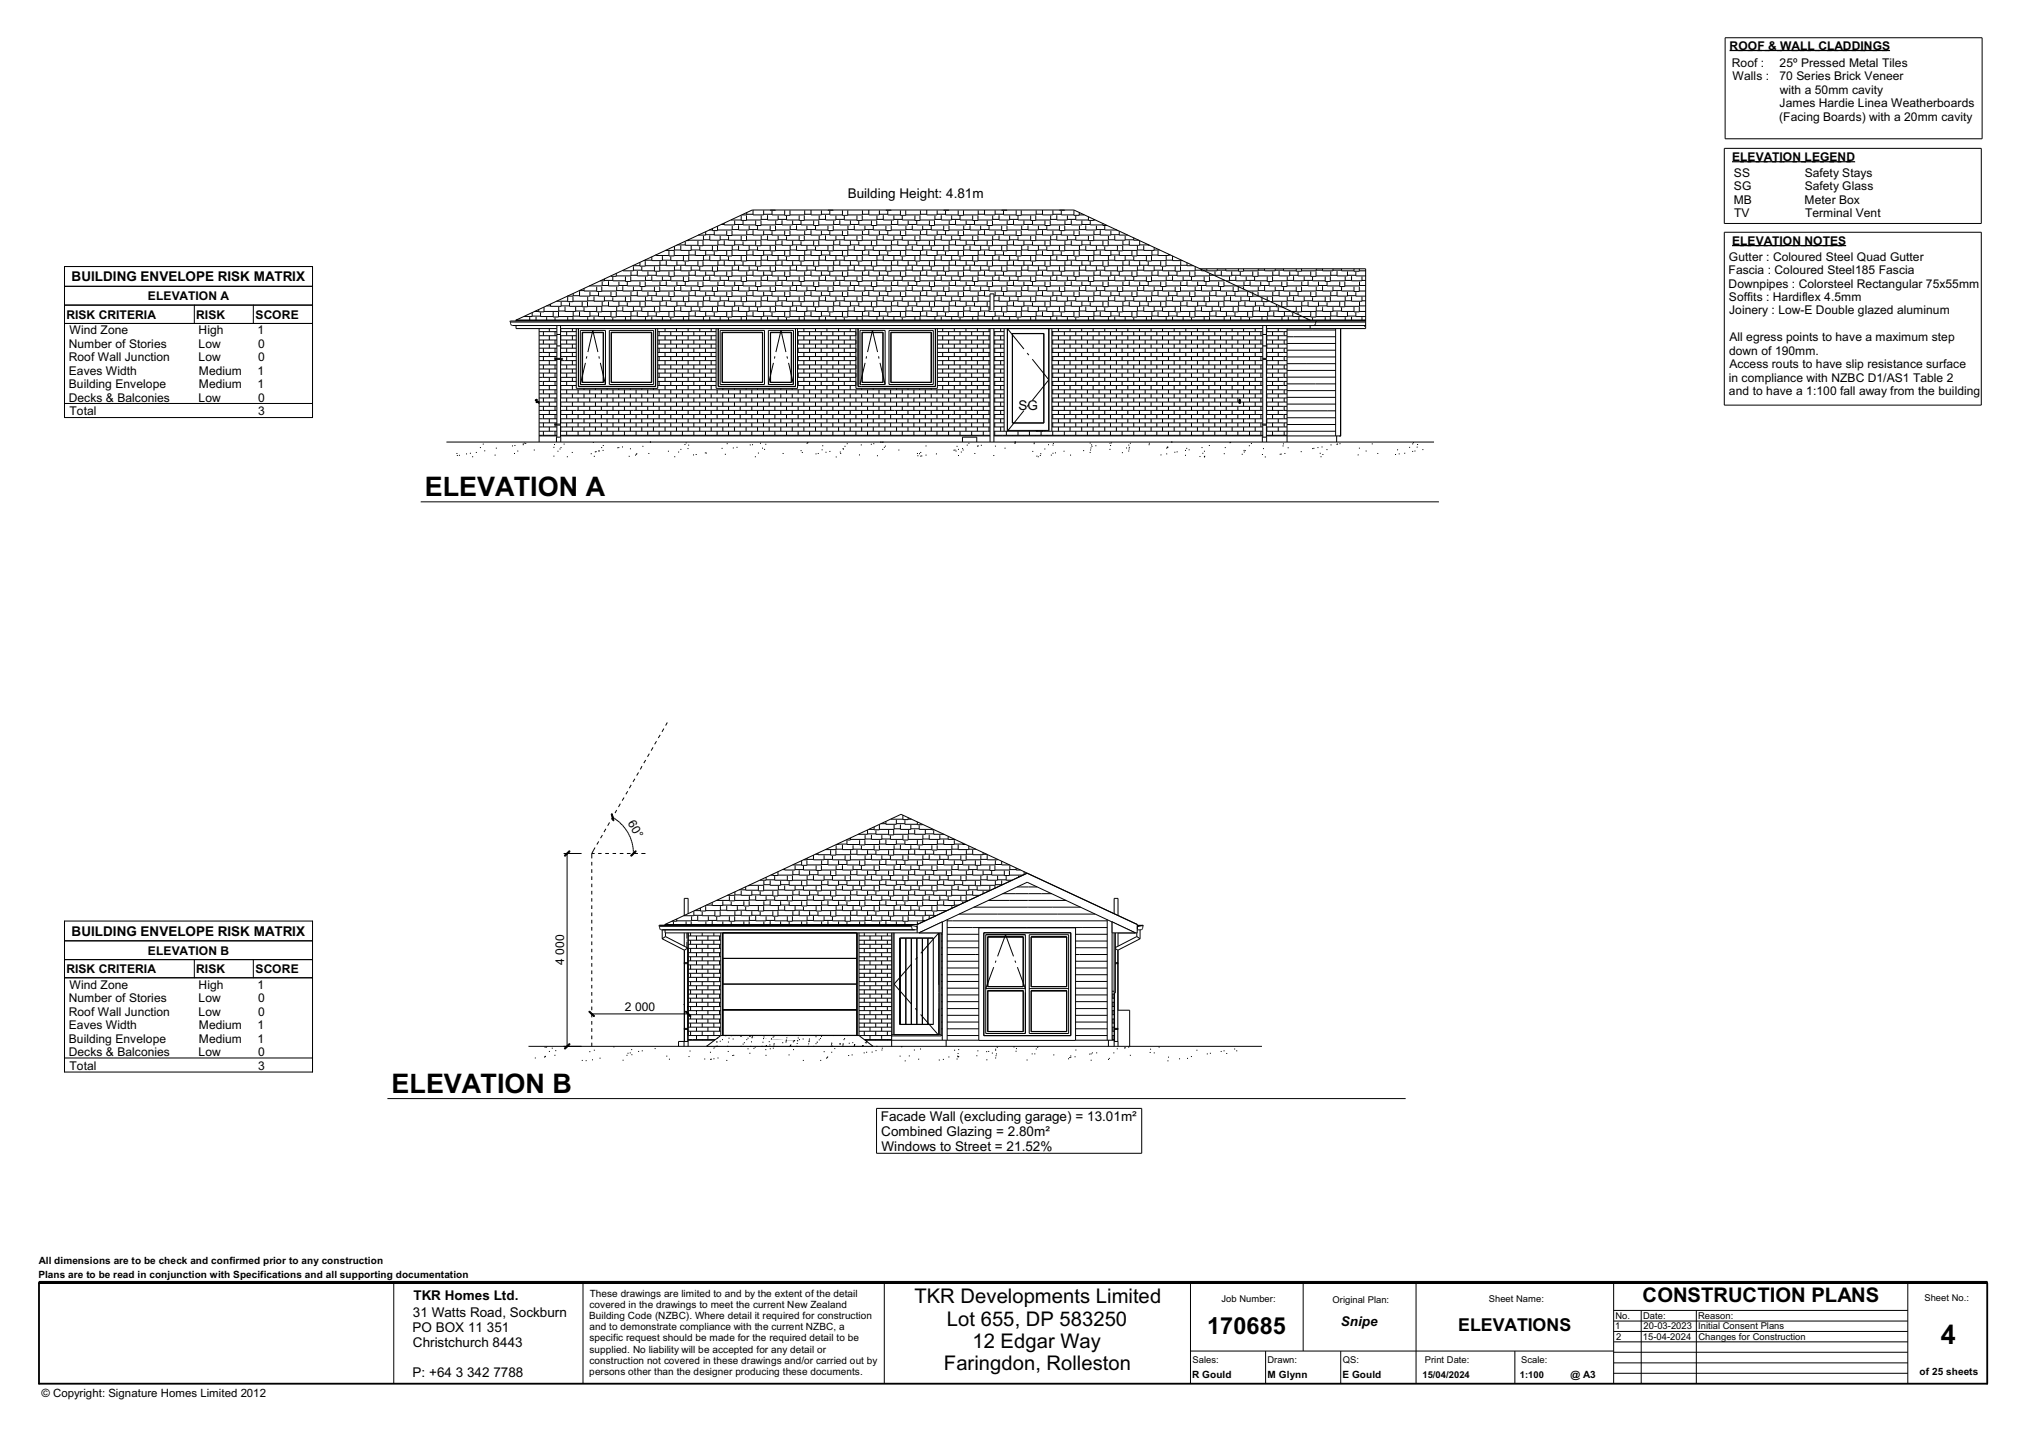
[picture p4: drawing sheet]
<svg xmlns="http://www.w3.org/2000/svg" width="420mm" height="297mm" viewBox="0 0 420 297" stroke-linecap="round" stroke-linejoin="round" font-family="sans-serif">
<defs><g id="words">
<g font-size="5.6">
<text x="88.1" y="103">ELEVATION A</text>
<text x="81.2" y="226.7">ELEVATION B</text>
<text x="402.5" y="278.8">4</text>
</g>
<text font-size="4.9" x="250.3" y="276.7">170685</text>
<g font-size="4.2">
<text x="189.7" y="270.3">TKR Developments Limited</text>
<text x="196.4" y="275">Lot 655, DP 583250</text>
<text x="340.7" y="270.1">CONSTRUCTION PLANS</text>
<text x="201.7" y="279.6">12 Edgar Way</text>
<text x="195.7" y="284.3">Faringdon, Rolleston</text>
</g>
<text font-size="3.7" x="302.4" y="276.1">ELEVATIONS</text>
<g font-size="2.8">
<text x="175.8" y="41.1">Building Height: 4.81m</text>
<text x="14.9" y="58.3">BUILDING ENVELOPE RISK MATRIX</text>
<text x="211.2" y="85.1">SG</text>
<text x="14.9" y="194.1">BUILDING ENVELOPE RISK MATRIX</text>
<text x="182.7" y="232.5">Facade Wall (excluding garage) = 13.01m²</text>
<text x="182.8" y="235.5">Combined Glazing = 2.80m²</text>
<text x="182.8" y="238.7">Windows to Street = 21.52%</text>
<text x="85.7" y="269.6">TKR Homes Ltd.</text>
<text x="85.6" y="273.2">31 Watts Road, Sockburn</text>
<text x="278" y="275.1">Snipe</text>
<text x="85.6" y="276.3">PO BOX 11 351</text>
<text x="85.6" y="279.4">Christchurch 8443</text>
<text x="85.6" y="285.6">P: +64 3 342 7788</text>
</g>
<g font-size="2.5">
<text x="358.7" y="10.3">ROOF &amp; WALL CLADDINGS</text>
<text x="359.2" y="13.8">Roof :</text>
<text x="359.3" y="16.6">Walls :</text>
<text x="369" y="16.6">70 Series Brick Veneer</text>
<text x="369.1" y="13.8">25º Pressed Metal Tiles</text>
<text x="369.1" y="22.2">James Hardie Linea Weatherboards</text>
<text x="369.1" y="19.4">with a 50mm cavity</text>
<text x="369" y="25">(Facing Boards) with a 20mm cavity</text>
<text x="359.2" y="33.4">ELEVATION LEGEND</text>
<text x="359.6" y="36.7">SS</text>
<text x="359.6" y="39.5">SG</text>
<text x="374.3" y="36.7">Safety Stays</text>
<text x="374.3" y="39.5">Safety Glass</text>
<text x="359.5" y="42.3">MB</text>
<text x="359.7" y="45.1">TV</text>
<text x="374.2" y="42.3">Meter Box</text>
<text x="374.4" y="45.1">Terminal Vent</text>
<text x="359.2" y="50.8">ELEVATION NOTES</text>
<text x="358.5" y="56.9">Fascia : Coloured Steel185 Fascia</text>
<text x="358.5" y="59.6">Downpipes : Colorsteel Rectangular 75x55mm</text>
<text x="358.6" y="54.1">Gutter : Coloured Steel Quad Gutter</text>
<text x="30.7" y="62.3">ELEVATION A</text>
<text x="358.6" y="62.4">Soffits : Hardiflex 4.5mm</text>
<text x="358.6" y="65.2">Joinery : Low-E Double glazed aluminum</text>
<text x="13.8" y="66.1">RISK CRITERIA</text>
<text x="14.4" y="69.3">Wind Zone</text>
<text x="40.7" y="66.1">RISK</text>
<text x="41.2" y="69.3">High</text>
<text x="53" y="66.1">SCORE</text>
<text x="53.4" y="69.3">1</text>
<text x="358.6" y="70.8">All egress points to have a maximum step</text>
<text x="14.3" y="72.1">Number of Stories</text>
<text x="14.3" y="74.9">Roof Wall Junction</text>
<text x="14.3" y="77.7">Eaves Width</text>
<text x="41.2" y="72.1">Low</text>
<text x="41.2" y="74.9">Low</text>
<text x="41.2" y="77.7">Medium</text>
<text x="53.4" y="77.7">1</text>
<text x="53.5" y="72.1">0</text>
<text x="53.5" y="74.9">0</text>
<text x="358.6" y="73.6">down of 190mm.</text>
<text x="358.6" y="76.4">Access routs to have slip resistance surface</text>
<text x="14.3" y="80.5">Building Envelope</text>
<text x="14.3" y="83.3">Decks &amp; Balconies</text>
<text x="41.2" y="83.3">Low</text>
<text x="41.2" y="80.5">Medium</text>
<text x="53.4" y="80.5">1</text>
<text x="53.5" y="83.3">0</text>
<text x="358.5" y="79.2">in compliance with NZBC D1/AS1 Table 2</text>
<text x="358.6" y="82">and to have a 1:100 fall away from the building</text>
<text x="14.4" y="86.1">Total</text>
<text x="53.5" y="86.1">3</text>
<text x="130.1" y="170.7" transform="rotate(60 130.1 170.7)">60°</text>
<text x="13.8" y="201.8">RISK CRITERIA</text>
<text x="30.7" y="198">ELEVATION B</text>
<text x="40.7" y="201.8">RISK</text>
<text x="53" y="201.8">SCORE</text>
<text x="117" y="200.1" transform="rotate(-90 117 200.1)">4 000</text>
<text x="14.3" y="207.9">Number of Stories</text>
<text x="14.4" y="205.1">Wind Zone</text>
<text x="41.2" y="205.1">High</text>
<text x="41.2" y="207.9">Low</text>
<text x="53.4" y="205.1">1</text>
<text x="53.5" y="207.9">0</text>
<text x="129.6" y="209.6">2 000</text>
<text x="14.3" y="210.7">Roof Wall Junction</text>
<text x="14.3" y="213.5">Eaves Width</text>
<text x="41.2" y="210.7">Low</text>
<text x="41.2" y="213.5">Medium</text>
<text x="53.4" y="213.5">1</text>
<text x="53.5" y="210.7">0</text>
<text x="14.3" y="216.3">Building Envelope</text>
<text x="14.3" y="219.1">Decks &amp; Balconies</text>
<text x="14.4" y="221.9">Total</text>
<text x="41.2" y="219.1">Low</text>
<text x="41.2" y="216.3">Medium</text>
<text x="53.4" y="216.3">1</text>
<text x="53.5" y="219.1">0</text>
<text x="53.5" y="221.9">3</text>
</g>
<text font-size="2.4" x="8.6" y="289.7">© Copyright: Signature Homes Limited 2012</text>
<g font-size="2.1">
<text x="8.1" y="262.3">All dimensions are to be check and confirmed prior to any construction</text>
<text x="8" y="265.1">Plans are to be read in conjunction with Specifications and all supporting documentation</text>
<text x="122.3" y="268.9">These drawings are limited to and by the extent of the detail</text>
<text x="122.2" y="273.6">Building Code (NZBC). Where detail it required for construction</text>
<text x="122.3" y="271.3">covered in the drawings to meet the current New Zealand</text>
<text x="122.3" y="275.9">and to demonstrate compliance with the current NZBC, a</text>
<text x="122.3" y="278.3">specific request should be made for the required detail to be</text>
<text x="122.3" y="280.6">supplied. No liability will be accepted for any detail or</text>
<text x="122.2" y="285.2">persons other than the designer producing these documents.</text>
<text x="122.3" y="282.9">construction not covered in these drawings and/or carried out by</text>
<text x="247.2" y="285.9">R Gould</text>
<text x="262.9" y="285.9">M Glynn</text>
<text x="278.4" y="285.9">E Gould</text>
<text x="325.7" y="285.9">@ A3</text>
<text x="398.1" y="285.2">of 25 sheets</text>
</g>
<g font-size="1.9">
<text x="399.1" y="269.9">Sheet No.:</text>
<text x="253.3" y="270.1">Job Number:</text>
<text x="276.4" y="270.3">Original Plan:</text>
<text x="308.7" y="270.1">Sheet Name:</text>
<text x="335" y="275.8">1</text>
<text x="335" y="273.6">No.</text>
<text x="340.7" y="273.6">Date:</text>
<text x="340.9" y="275.8">20-03-2023 Initial Consent Plans</text>
<text x="352.2" y="273.6">Reason:</text>
<text x="335.2" y="278">2</text>
<text x="340.7" y="278">15-04-2024</text>
<text x="352.3" y="278">Changes for Construction</text>
<text x="247.3" y="282.7">Sales:</text>
<text x="262.8" y="282.7">Drawn:</text>
<text x="278.5" y="282.7">QS:</text>
<text x="295" y="285.8">15/04/2024</text>
<text x="295.5" y="282.7">Print Date:</text>
<text x="315.2" y="285.8">1:100</text>
<text x="315.5" y="282.8">Scale:</text>
</g>
</g></defs>
<path d="M8.1 266.1h404v20.9h-404z" fill="none" stroke="#000" stroke-width=".38"/>
<g fill="none" stroke="#000" stroke-width=".21">
<path d="M357.8 7.8h53.3v21h-53.3zM357.6 30.8h53.3v15.6h-53.3zM121.1 59.8v.6h2.6M123.7 59.5v1h1.1v-1M124.9 58.4v.9h-2.7M124.9 59.2h1.3M125.3 57.8v.5h-.8M125.3 58.2h1.8M126.2 58.3v1h2.2v-.9M127.1 57.4v.9h2.6M127.8 56.7v.6h-1.1v-.1M127.9 59.5v.9h-3.1"/>
<path d="M128.4 59.2h1.7M129.2 59.4v1h2.2v-.9M129.7 57.4v1h1.1v-1M130.1 58.5v.8h2.6M130.9 56.3v.9h-3.1M130.9 57.1h1.3M131.2 55.1h1.5M131.4 55.2v1h-2.2v-.2M131.4 56h1.7M132.2 56.2v1h2.2v-.9M132.7 58.4v1h1.1v-1M133.1 55.3v.9h2.6"/>
<path d="M133.1 59.6v.8h2.6M133.8 54.2v1h-1.1v-.8M133.9 53.9v.2h-.4M133.9 57.4v.9h-3.1M133.9 58.2h1.3M133.9 54h1.3M134.4 57.1h1.7M135.2 57.3v1h2.2v-.9M135.7 55.2v1.1h1.1v-1.1M135.7 59.5v1h1.1v-1M135.9 52.9h.2M136.1 52.8v.2h2.6"/>
<path d="M136.1 56.4v.8h2.6M136.9 54.2v.9h-3.1M136.9 58.4v.9h-3.1M136.9 59.2h1.3M136.9 55h1.3M137.4 53.1v1h-2.2v-.8M137.4 58.2h1.7M137.4 54h1.7M138.2 54.1v1h2.2v-.9M138.2 58.3v1h2.2v-.9M138.7 52.1v1h1.1v-1M138.7 56.3v1h1.1v-1"/>
<path d="M139.1 53.2v.9h2.6M139.1 57.4v.9h2.6M139.9 51.1v.8h-1.9M139.9 55.2v1h-3.1M139.9 59.5v.9h-3.1M139.9 56h1.3M139.9 51.9h1.3M140.3 50.9h.1M140.4 50.8v.1M140.4 59.2h1.7M140.4 55h1.7M140.5 50.8h1.6"/>
<path d="M141.2 50.9v1h2.1v-.9M141.2 55.2v1h2.1v-1M141.2 59.4v1h2.1v-.9M141.7 53.1v1h1.1v-1M141.7 57.4v1h1.1v-1M142.1 50.1v.8h2.6M142.1 54.3v.8h2.6M142.1 58.5v.8h2.6M142.8 49.7v.2h-.5M142.9 52.1v.9h-3.1M142.9 56.3v.9h-3.1M142.9 57.1h1.3"/>
<path d="M142.9 52.9h1.3M143.3 56h1.8M143.3 51.9h1.8M144.2 52v1h2.1v-.9M144.2 56.2v1h2.1v-.9M144.7 50v1h1.1v-1M144.7 54.2v1h1.1v-1M144.7 58.4v1h1.1v-1M145.1 51.1v.8h2.6M145.1 55.3v.9h2.6M145.1 59.6v.8h2.6M145.9 48.9v.9h-3.1"/>
<path d="M145.9 53.1v1h-3.1M145.9 57.4v.9h-3.1M145.9 58.2h1.3M145.9 54h1.3M145.9 49.7h1.3M146.3 48v.8h-1.5M146.3 57.1h1.8M146.3 52.9h1.8M146.3 48.7h1.8M147.1 47.7h.6M147.2 48.8v1h2.2v-.9M147.2 53v1.1h2.2v-1"/>
<path d="M147.2 57.3v1h2.2v-.9M147.7 51v1h1.1v-1M147.7 55.2v1.1h1.1v-1.1M147.7 59.5v1h1.1v-1M148.1 48v.8h2.6M148.1 52.2v.8h2.6M148.1 56.4v.8h2.6M148.8 46.9v.9h-1.1v-.4M148.9 50v.9h-3.1M148.9 54.2v.9h-3.1M148.9 58.4v.9h-3.1M148.9 59.2h1.3"/>
<path d="M148.9 55h1.3M148.9 50.8h1.3M149.4 58.2h1.7M149.4 54h1.7M149.4 49.7h1.7M149.5 46.6h.7M150.2 49.9v1h2.2v-.9M150.2 54.1v1h2.2v-.9M150.2 58.3v1h2.2v-.9M150.7 47.9v1h1.1v-1M150.7 52.1v1h1.1v-1M150.7 56.3v1h1.1v-1"/>
<path d="M151.1 49v.8h2.6M151.1 53.2v.9h2.6M151.1 57.4v.9h2.6M151.6 45.6h2.1M151.8 46.8v.9h-3M151.8 51v.9h-3M151.8 55.2v1h-3M151.8 59.5v.9h-3M151.8 56h1.4M151.8 51.9h1.4M151.8 47.6h1.4M152.4 45.8v.9h-2.2v-.4"/>
<path d="M152.4 59.2h1.7M152.4 55h1.7M152.4 50.8h1.7M152.4 46.6h1.7M153.2 46.7v1h2.2v-.9M153.2 50.9v1h2.2v-.9M153.2 55.2v1h2.2v-1M153.2 59.4v1h2.2v-.9M153.7 44.7v1h1.1v-1M153.7 48.9v1h1.1v-1M153.7 53.1v1h1.1v-1M153.7 57.4v1h1.1v-1"/>
<path d="M154.1 45.8v.9h2.6M154.1 50.1v.8h2.6M154.1 54.3v.8h2.6M154.1 58.5v.8h2.6M154.9 44.1v.5h-1.1M154.9 47.9v.9h-3.1M154.9 52.1v.9h-3.1M154.9 56.3v.9h-3.1M154.9 57.1h1.3M154.9 52.9h1.3M154.9 48.7h1.3M154.9 44.4h1.3"/>
<path d="M155.4 56h1.7M155.4 51.9h1.7M155.4 47.6h1.7M156.2 43.6v1h2.2v-1M156.2 47.8v1h2.2v-.9M156.2 52v1h2.2v-.9M156.2 56.2v1h2.2v-.9M156.7 45.8v1h1.1v-1M156.7 50v1h1.1v-1M156.7 54.2v1h1.1v-1M156.7 58.4v1h1.1v-1M157.1 46.9v.8h2.6"/>
<path d="M157.1 51.1v.8h2.6M157.1 55.3v.9h2.6M157.1 59.6v.8h2.6M157.9 44.7v.9h-3.1M157.9 48.9v.9h-3.1M157.9 53.1v1h-3.1M157.9 57.4v.9h-3.1M157.9 58.2h1.3M157.9 54h1.3M157.9 49.7h1.3M157.9 45.5h1.3M158.4 57.1h1.7"/>
<path d="M158.4 52.9h1.7M158.4 48.7h1.7M158.4 44.4h1.7M159.2 44.6v1h2.2v-.9M159.2 48.8v1h2.2v-.9M159.2 53v1.1h2.2v-1M159.2 57.3v1h2.2v-.9M159.7 43.6h1.1M159.7 46.8v1h1.1v-1M159.7 51v1h1.1v-1M159.7 55.2v1.1h1.1v-1.1M159.7 59.5v1h1.1v-1"/>
<path d="M160.1 43.7v.9h2.6M160.1 48v.8h2.6M160.1 52.2v.8h2.6M160.1 56.4v.8h2.6M160.9 45.8v.9h-3.1M160.9 50v.9h-3.1M160.9 54.2v.9h-3.1M160.9 58.4v.9h-3.1M160.9 59.2h1.3M160.9 55h1.3M160.9 50.8h1.3M160.9 46.6h1.3"/>
<path d="M161.4 58.2h1.7M161.4 54h1.7M161.4 49.7h1.7M161.4 45.5h1.7M162.2 45.7v1h2.2v-.9M162.2 49.9v1h2.2v-.9M162.2 54.1v1h2.2v-.9M162.2 58.3v1h2.2v-.9M162.7 43.6v1.1h1.1v-1.1M162.7 47.9v1h1.1v-1M162.7 52.1v1h1.1v-1M162.7 56.3v1h1.1v-1"/>
<path d="M163.1 44.8v.8h2.6M163.1 49v.8h2.6M163.1 53.2v.9h2.6M163.1 57.4v.9h2.6M163.9 46.8v.9h-3.1M163.9 51v.9h-3.1M163.9 55.2v1h-3.1M163.9 59.5v.9h-3.1M163.9 56h1.3M163.9 51.9h1.3M163.9 47.6h1.3M164.4 59.2h1.7"/>
<path d="M164.4 55h1.7M164.4 50.8h1.7M164.4 46.6h1.7M165.2 46.7v1h2.1v-.9M165.2 50.9v1h2.1v-.9M165.2 55.2v1h2.1v-1M165.2 59.4v1h2.1v-.9M165.7 44.7v1h1.1v-1M165.7 48.9v1h1.1v-1M165.7 53.1v1h1.1v-1M165.7 57.4v1h1.1v-1M166.1 45.8v.9h2.6"/>
<path d="M166.1 50.1v.8h2.6M166.1 54.3v.8h2.6M166.1 58.5v.8h2.6M166.9 43.6v1h-3.1M166.9 47.9v.9h-3.1M166.9 52.1v.9h-3.1M166.9 56.3v.9h-3.1M166.9 57.1h1.3M166.9 52.9h1.3M166.9 48.7h1.3M166.9 44.4h1.3M167.3 56h1.8"/>
<path d="M167.3 51.9h1.8M167.3 47.6h1.8M168.2 43.6v1h2.1v-1M168.2 47.8v1h2.1v-.9M168.2 52v1h2.1v-.9M168.2 56.2v1h2.1v-.9M168.7 45.8v1h1.1v-1M168.7 50v1h1.1v-1M168.7 54.2v1h1.1v-1M168.7 58.4v1h1.1v-1M169.1 46.9v.8h2.6M169.1 51.1v.8h2.6"/>
<path d="M169.1 55.3v.9h2.6M169.1 59.6v.8h2.6M169.9 44.7v.9h-3.1M169.9 48.9v.9h-3.1M169.9 53.1v1h-3.1M169.9 57.4v.9h-3.1M169.9 58.2h1.3M169.9 54h1.3M169.9 49.7h1.3M169.9 45.5h1.3M170.3 57.1h1.8M170.3 52.9h1.8"/>
<path d="M170.3 48.7h1.8M170.3 44.4h1.8M171.2 44.6v1h2.2v-.9M171.2 48.8v1h2.2v-.9M171.2 53v1.1h2.2v-1M171.2 57.3v1h2.2v-.9M171.7 43.6h1.1M171.7 46.8v1h1.1v-1M171.7 51v1h1.1v-1M171.7 55.2v1.1h1.1v-1.1M171.7 59.5v1h1.1v-1M172.1 43.7v.9h2.6"/>
<path d="M172.1 48v.8h2.6M172.1 52.2v.8h2.6M172.1 56.4v.8h2.6M172.9 45.8v.9h-3.1M172.9 50v.9h-3.1M172.9 54.2v.9h-3.1M172.9 58.4v.9h-3.1M172.9 59.2h1.3M172.9 55h1.3M172.9 50.8h1.3M172.9 46.6h1.3M173.4 58.2h1.7"/>
<path d="M173.4 54h1.7M173.4 49.7h1.7M173.4 45.5h1.7M174.2 45.7v1h2.2v-.9M174.2 49.9v1h2.2v-.9M174.2 54.1v1h2.2v-.9M174.2 58.3v1h2.2v-.9M174.7 43.6v1.1h1.1v-1.1M174.7 47.9v1h1.1v-1M174.7 52.1v1h1.1v-1M174.7 56.3v1h1.1v-1M175.1 44.8v.8h2.6"/>
<path d="M175.1 49v.8h2.6M175.1 53.2v.9h2.6M175.1 57.4v.9h2.6M175.9 46.8v.9h-3.1M175.9 51v.9h-3.1M175.9 55.2v1h-3.1M175.9 59.5v.9h-3.1M175.9 56h1.3M175.9 51.9h1.3M175.9 47.6h1.3M176.4 59.2h1.7M176.4 55h1.7"/>
<path d="M176.4 50.8h1.7M176.4 46.6h1.7M177.2 46.7v1h2.2v-.9M177.2 50.9v1h2.2v-.9M177.2 55.2v1h2.2v-1M177.2 59.4v1h2.2v-.9M177.7 44.7v1h1.1v-1M177.7 48.9v1h1.1v-1M177.7 53.1v1h1.1v-1M177.7 57.4v1h1.1v-1M178.1 45.8v.9h2.6M178.1 50.1v.8h2.6"/>
<path d="M178.1 54.3v.8h2.6M178.1 58.5v.8h2.6M178.9 56.3v.9h-3.1M178.9 57.1h1.3M178.9 52.1v.9h-3.1M178.9 47.9v.9h-3.1M178.9 43.6v1h-3.1M178.9 52.9h1.3M178.9 48.7h1.3M178.9 44.4h1.3M179.4 56h1.7M179.4 51.9h1.7"/>
<path d="M179.4 47.6h1.7M180.2 56.2v1h2.2v-.9M180.2 52v1h2.2v-.9M180.2 47.8v1h2.2v-.9M180.2 43.6v1h2.2v-1M180.7 58.4v1h1.1v-1M180.7 54.2v1h1.1v-1M180.7 50v1h1.1v-1M180.7 45.8v1h1.1v-1M181.1 46.9v.8h2.6M181.1 51.1v.8h2.6M181.1 55.3v.9h2.6"/>
<path d="M181.1 59.6v.8h2.6M181.9 57.4v.9h-3.1M181.9 53.1v1h-3.1M181.9 58.2h1.3M181.9 54h1.3M181.9 48.9v.9h-3.1M181.9 44.7v.9h-3.1M181.9 49.7h1.3M181.9 45.5h1.3M182.4 57.1h1.7M182.4 52.9h1.7M182.4 48.7h1.7"/>
<path d="M182.4 44.4h1.7M183.2 57.3v1h2.2v-.9M183.2 53v1.1h2.2v-1M183.2 48.8v1h2.2v-.9M183.2 44.6v1h2.2v-.9M183.7 59.5v1h1.1v-1M183.7 55.2v1.1h1.1v-1.1M183.7 51v1h1.1v-1M183.7 46.8v1h1.1v-1M183.7 43.6h1.1M184.1 56.4v.8h2.6M184.1 52.2v.8h2.6"/>
<path d="M184.1 48v.8h2.6M184.1 43.7v.9h2.6M184.9 58.4v.9h-3.1M184.9 54.2v.9h-3.1M184.9 59.2h1.3M184.9 55h1.3M184.9 50v.9h-3.1M184.9 45.8v.9h-3.1M184.9 50.8h1.3M184.9 46.6h1.3M185.4 58.2h1.7M185.4 54h1.7"/>
<path d="M185.4 49.7h1.7M185.4 45.5h1.7M186.2 58.3v1h2.1v-.9M186.2 54.1v1h2.1v-.9M186.2 49.9v1h2.1v-.9M186.2 45.7v1h2.1v-.9M186.7 56.3v1h1.1v-1M186.7 52.1v1h1.1v-1M186.7 47.9v1h1.1v-1M186.7 43.6v1.1h1.1v-1.1M187.1 44.8v.8h2.6M187.1 49v.8h2.6"/>
<path d="M187.1 53.2v.9h2.6M187.1 57.4v.9h2.6M187.9 59.5v.9h-3.1M187.9 55.2v1h-3.1M187.9 56h1.3M187.9 51v.9h-3.1M187.9 46.8v.9h-3.1M187.9 51.9h1.3M187.9 47.6h1.3M188.3 59.2h1.8M188.3 55h1.8M188.3 50.8h1.8"/>
<path d="M188.3 46.6h1.8M189.2 59.4v1h2.1v-.9M189.2 55.2v1h2.1v-1M189.2 50.9v1h2.1v-.9M189.2 46.7v1h2.1v-.9M189.7 57.4v1h1.1v-1M189.7 53.1v1h1.1v-1M189.7 48.9v1h1.1v-1M189.7 44.7v1h1.1v-1M190.1 58.5v.8h2.6M190.1 54.3v.8h2.6M190.1 50.1v.8h2.6"/>
<path d="M190.1 45.8v.9h2.6M190.9 56.3v.9h-3.1M190.9 57.1h1.3M190.9 52.1v.9h-3.1M190.9 47.9v.9h-3.1M190.9 43.6v1h-3.1M190.9 52.9h1.3M190.9 48.7h1.3M190.9 44.4h1.3M191.3 56h1.8M191.3 51.9h1.8M191.3 47.6h1.8"/>
<path d="M192.2 56.2v1h2.2v-.9M192.2 52v1h2.2v-.9M192.2 47.8v1h2.2v-.9M192.2 43.6v1h2.2v-1M192.7 58.4v1h1.1v-1M192.7 54.2v1h1.1v-1M192.7 50v1h1.1v-1M192.7 45.8v1h1.1v-1M193.1 46.9v.8h2.6M193.1 51.1v.8h2.6M193.1 55.3v.9h2.6M193.1 59.6v.8h2.6"/>
<path d="M193.9 57.4v.9h-3.1M193.9 53.1v1h-3.1M193.9 58.2h1.3M193.9 54h1.3M193.9 48.9v.9h-3.1M193.9 44.7v.9h-3.1M193.9 49.7h1.3M193.9 45.5h1.3M194.4 57.1h1.7M194.4 52.9h1.7M194.4 48.7h1.7M194.4 44.4h1.7"/>
<path d="M195.2 57.3v1h2.2v-.9M195.2 53v1.1h2.2v-1M195.2 48.8v1h2.2v-.9M195.2 44.6v1h2.2v-.9M195.7 59.5v1h1.1v-1M195.7 55.2v1.1h1.1v-1.1M195.7 51v1h1.1v-1M195.7 46.8v1h1.1v-1M195.7 43.6h1.1M196.1 56.4v.8h2.6M196.1 52.2v.8h2.6M196.1 48v.8h2.6"/>
<path d="M196.1 43.7v.9h2.6M196.8 58.4v.9h-3M196.8 54.2v.9h-3M196.8 59.2h1.4M196.8 55h1.4M196.8 50v.9h-3M196.8 45.8v.9h-3M196.8 50.8h1.4M196.8 46.6h1.4M197.4 58.2h1.7M197.4 54h1.7M197.4 49.7h1.7"/>
<path d="M197.4 45.5h1.7M198.2 58.3v1h2.2v-.9M198.2 54.1v1h2.2v-.9M198.2 49.9v1h2.2v-.9M198.2 45.7v1h2.2v-.9M198.7 56.3v1h1.1v-1M198.7 52.1v1h1.1v-1M198.7 47.9v1h1.1v-1M198.7 43.6v1.1h1.1v-1.1M199.1 44.8v.8h2.6M199.1 49v.8h2.6M199.1 53.2v.9h2.6"/>
<path d="M199.1 57.4v.9h2.6M199.9 59.5v.9h-3.1M199.9 55.2v1h-3.1M199.9 56h1.3M199.9 51v.9h-3.1M199.9 46.8v.9h-3.1M199.9 51.9h1.3M199.9 47.6h1.3M200.4 59.2h1.7M200.4 55h1.7M200.4 50.8h1.7M200.4 46.6h1.7"/>
<path d="M201.2 59.4v1h2.2v-.9M201.2 55.2v1h2.2v-1M201.2 50.9v1h2.2v-.9M201.2 46.7v1h2.2v-.9M201.7 57.4v1h1.1v-1M201.7 53.1v1h1.1v-1M201.7 48.9v1h1.1v-1M201.7 44.7v1h1.1v-1M202.1 58.5v.8h2.6M202.1 54.3v.8h2.6M202.1 50.1v.8h2.6M202.1 45.8v.9h2.6"/>
<path d="M202.9 56.3v.9h-3.1M202.9 57.1h1.3M202.9 52.1v.9h-3.1M202.9 47.9v.9h-3.1M202.9 43.6v1h-3.1M202.9 52.9h1.3M202.9 48.7h1.3M202.9 44.4h1.3M203.4 56h1.7M203.4 51.9h1.7M203.4 47.6h1.7M204.2 56.2v1h2.2v-.9"/>
<path d="M204.2 52v1h2.2v-.9M204.2 47.8v1h2.2v-.9M204.2 43.6v1h2.2v-1M204.7 58.4v1h1.1v-1M204.7 54.2v1h1.1v-1M204.7 50v1h1.1v-1M204.7 45.8v1h1.1v-1M205.1 46.9v.8h2.6M205.1 51.1v.8h2.6M205.1 55.3v.9h2.6M205.1 59.6v.8h2.6M205.9 57.4v.9h-3.1"/>
<path d="M205.9 53.1v1h-3.1M205.9 58.2h1.3M205.9 54h1.3M205.9 48.9v.9h-3.1M205.9 44.7v.9h-3.1M205.9 49.7h1.3M205.9 45.5h1.3M206.4 57.1h1.7M206.4 52.9h1.7M206.4 48.7h1.7M206.4 44.4h1.7M207.2 57.3v1h2.2v-.9"/>
<path d="M207.2 53v1.1h2.2v-1M207.2 48.8v1h2.2v-.9M207.2 44.6v1h2.2v-.9M207.7 59.5v1h1.1v-1M207.7 55.2v1.1h1.1v-1.1M207.7 51v1h1.1v-1M207.7 46.8v1h1.1v-1M207.7 43.6h1.1M208.1 56.4v.8h2.6M208.1 52.2v.8h2.6M208.1 48v.8h2.6M208.1 43.7v.9h2.6"/>
<path d="M208.9 58.4v.9h-3.1M208.9 54.2v.9h-3.1M208.9 59.2h1.3M208.9 55h1.3M208.9 50v.9h-3.1M208.9 45.8v.9h-3.1M208.9 50.8h1.3M208.9 46.6h1.3M209.4 58.2h1.7M209.4 54h1.7M209.4 49.7h1.7M209.4 45.5h1.7"/>
<path d="M210.2 58.3v1h2.1v-.9M210.2 54.1v1h2.1v-.9M210.2 49.9v1h2.1v-.9M210.2 45.7v1h2.1v-.9M210.7 56.3v1h1.1v-1M210.7 52.1v1h1.1v-1M210.7 47.9v1h1.1v-1M210.7 43.6v1.1h1.1v-1.1M211.1 44.8v.8h2.6M211.1 49v.8h2.6M211.1 53.2v.9h2.6M211.1 57.4v.9h2.6"/>
<path d="M211.9 59.5v.9h-3.1M211.9 55.2v1h-3.1M211.9 56h1.3M211.9 51v.9h-3.1M211.9 46.8v.9h-3.1M211.9 51.9h1.3M211.9 47.6h1.3M212.3 59.2h1.8M212.3 55h1.8M212.3 50.8h1.8M212.3 46.6h1.8M213.2 59.4v1h2.1v-.9"/>
<path d="M213.2 55.2v1h2.1v-1M213.2 50.9v1h2.1v-.9M213.2 46.7v1h2.1v-.9M213.7 57.4v1h1.1v-1M213.7 53.1v1h1.1v-1M213.7 48.9v1h1.1v-1M213.7 44.7v1h1.1v-1M214.1 58.5v.8h2.6M214.1 54.3v.8h2.6M214.1 50.1v.8h2.6M214.1 45.8v.9h2.6M214.9 56.3v.9h-3.1"/>
<path d="M214.9 57.1h1.3M214.9 52.1v.9h-3.1M214.9 47.9v.9h-3.1M214.9 43.6v1h-3.1M214.9 52.9h1.3M214.9 48.7h1.3M214.9 44.4h1.3M215.3 56h1.8M215.3 51.9h1.8M215.3 47.6h1.8M216.2 56.2v1h2.2v-.9M216.2 52v1h2.2v-.9"/>
<path d="M216.2 47.8v1h2.2v-.9M216.2 43.6v1h2.2v-1M216.7 58.4v1h1.1v-1M216.7 54.2v1h1.1v-1M216.7 50v1h1.1v-1M216.7 45.8v1h1.1v-1M217.1 59.6v.8h2.6M217.1 55.3v.9h2.6M217.1 51.1v.8h2.6M217.1 46.9v.8h2.6M217.9 57.4v.9h-3.1M217.9 53.1v1h-3.1"/>
<path d="M217.9 58.2h1.3M217.9 54h1.3M217.9 48.9v.9h-3.1M217.9 44.7v.9h-3.1M217.9 49.7h1.3M217.9 45.5h1.3M218.4 57.1h1.7M218.4 52.9h1.7M218.4 48.7h1.7M218.4 44.4h1.7M219.2 57.3v1h2.2v-.9M219.2 53v1.1h2.2v-1"/>
<path d="M219.2 48.8v1h2.2v-.9M219.2 44.6v1h2.2v-.9M219.7 59.5v1h1.1v-1M219.7 55.2v1.1h1.1v-1.1M219.7 51v1h1.1v-1M219.7 46.8v1h1.1v-1M219.7 43.6h1.1M220.1 56.4v.8h2.6M220.1 52.2v.8h2.6M220.1 48v.8h2.6M220.1 43.7v.9h2.6M220.9 58.4v.9h-3.1"/>
<path d="M220.9 54.2v.9h-3.1M220.9 59.2h1.3M220.9 55h1.3M220.9 50v.9h-3.1M220.9 45.8v.9h-3.1M220.9 50.8h1.3M220.9 46.6h1.3M221.4 58.2h1.7M221.4 54h1.7M221.4 49.7h1.7M221.4 45.5h1.7M222.2 58.3v1h2.2v-.9"/>
<path d="M222.2 54.1v1h2.2v-.9M222.2 49.9v1h2.2v-.9M222.2 45.7v1h2.2v-.9M222.7 56.3v1h1.1v-1M222.7 52.1v1h1.1v-1M222.7 47.9v1h1.1v-1M222.7 43.6v1.1h1.1v-.6M223.1 44.8v.8h2.6M223.1 49v.8h2.6M223.1 53.2v.9h2.6M223.1 57.4v.9h2.6M223.8 44.6h1.1"/>
<path d="M223.9 59.5v.9h-3.1M223.9 55.2v1h-3.1M223.9 56h1.3M223.9 51v.9h-3.1M223.9 46.8v.9h-3.1M223.9 51.9h1.3M223.9 47.6h1.3M224.4 59.2h1.7M224.4 55h1.7M224.4 50.8h1.7M224.4 46.6h1.7M225.2 59.4v1h2.2v-.9"/>
<path d="M225.2 55.2v1h2.2v-1M225.2 50.9v1h2.2v-.9M225.2 46.7v1h2.2v-.9M225.7 57.4v1h1.1v-1M225.7 53.1v1h1.1v-1M225.7 48.9v1h1.1v-1M225.7 45v.7h1.1v-.2M226.1 58.5v.8h2.6M226.1 54.3v.8h2.6M226.1 50.1v.8h2.6M226.1 45.8v.9h2.6M226.8 45.6h.3"/>
<path d="M226.9 56.3v.9h-3.1M226.9 57.1h1.3M226.9 52.1v.9h-3.1M226.9 47.9v.9h-3.1M226.9 52.9h1.3M226.9 48.7h1.3M227.4 56h1.7M227.4 51.9h1.7M227.4 47.6h1.7M228.2 56.2v1h2.2v-.9M228.2 52v1h2.2v-.9M228.2 47.8v1h2.2v-.9"/>
<path d="M228.7 58.4v1h1.1v-1M228.7 54.2v1h1.1v-1M228.7 50v1h1.1v-1M228.7 46.4v.4h.9M229.1 46.9v.8h2.5M229.1 51.1v.8h2.6M229.1 55.3v.9h2.6M229.1 59.6v.8h2.6M229.9 57.4v.9h-3.1M229.9 53.1v1h-3.1M229.9 58.2h1.3M229.9 54h1.3"/>
<path d="M229.9 48.9v.9h-3.1M229.9 49.7h1.3M230.4 57.1h1.7M230.4 52.9h1.7M230.4 48.7h1.7M231.2 57.3v1h2.1v-.9M231.2 53v1.1h2.1v-1M231.2 48.8v1h2.1v-.9M231.7 59.5v1h1.1v-1M231.7 55.2v1.1h1.1v-1.1M231.7 51v1h1.1v-1M231.7 47.8h.2"/>
<path d="M232.1 56.4v.8h2.6M232.1 52.2v.8h2.6M232.1 48v.8h1.8M232.9 58.4v.9h-3.1M232.9 54.2v.9h-3.1M232.9 59.2h1.3M232.9 55h1.3M232.9 50v.9h-3.1M232.9 50.8h1.3M233.3 58.2h1.8M233.3 54h1.8M233.3 49.7h1.8"/>
<path d="M234.2 58.3v1h2.1v-.9M234.2 54.1v1h2.1v-.9M234.2 49.9v1h2.1v-.9M234.7 56.3v1h1.1v-1M234.7 52.1v1h1.1v-1M235.1 49.3v.5h1.1M235.1 53.2v.9h2.6M235.1 57.4v.9h2.6M235.9 59.5v.9h-3.1M235.9 55.2v1h-3.1M235.9 56h1.3M235.9 51v.9h-3.1"/>
<path d="M235.9 51.9h1.3M236.3 59.2h1.8M236.3 55h1.8M236.3 50.8h1.8M237.2 59.4v1h2.2v-.9M237.2 55.2v1h2.2v-1M237.2 50.9v1h2.2v-.6M237.7 57.4v1h1.1v-1M237.7 53.1v1h1.1v-1M238.1 58.5v.8h2.6M238.1 54.3v.8h2.6M238.1 50.7v.2h.3"/>
<path d="M238.9 56.3v.9h-3.1M238.9 57.1h1.3M238.9 52.1v.9h-3.1M238.9 52.9h1.3M239.4 56h1.7M239.4 51.9h1.1M240.2 56.2v1h2.2v-.9M240.2 52v1h2.2v-.3M240.7 58.4v1h1.1v-1M240.7 54.2v1h1.1v-1M241.1 55.3v.9h2.6M241.1 59.6v.8h2.6"/>
<path d="M241.9 57.4v.9h-3.1M241.9 53.1v1h-3.1M241.9 58.2h1.3M241.9 54h1.3M242.4 57.1h1.7M242.4 52.9h.3M243.2 57.3v1h2.2v-.9M243.2 53.1v1h2M243.7 59.5v1h1.1v-1M243.7 55.2v1.1h1.1v-1.1M244.1 56.4v.8h2.6M244.9 58.4v.9h-3.1"/>
<path d="M244.9 54.2v.9h-3.1M244.9 59.2h1.3M244.9 55h1.3M245.4 58.2h1.7M246.2 58.3v1h2.2v-.9M246.2 54.5v.6h1.3M246.7 56.3v1h1.1v-1M247.1 57.4v.9h2.6M247.9 59.5v.9h-3.1M247.9 55.3v.9h-3.1M247.9 56h1.3M248.4 59.2h1.7"/>
<path d="M248.9 55.8h34.3v12.4h-20.6M249 55.8h.1M249.2 59.4v1h2.2v-.9M249.2 55.9v.3h.5M249.6 56h.7M249.7 57.4v1h1.1v-1M250.1 58.5v.8h2.6M250.3 55.8v.4h2.1v-.4M250.9 56.7v.5h-3.1M250.9 57.1h.9M252 57.1h1.3M252 56.3v.9"/>
<path d="M252.4 56h1.8M252.7 58.4v1h1.1v-1M253.1 59.6v.8h2.6M253.3 56.2v1h2.1v-.9M253.9 58.1v.2h-3.1M253.9 58.2h.2M254.2 55.8v.4h2.6M254.9 58.4v.2M255 57.4v.9h-.7M255 58.2h1.3M255.4 57.1h1.8M255.7 59.5v1h1.1v-1"/>
<path d="M256.3 57.3v1h2.1v-.9M256.8 55.8v.5h1.1v-.5M257.2 56.4v.8h2.6M257.9 59.5v.5M258 58.4v.9h-4.2M258 59.2h1.2M258.4 58.2h1.8M259.2 58.3v1h2.3v-.9M259.8 56.3v1h1.1v-1M260.2 57.4v.9h2.6M260.9 59.5v.9h-4.1M260.9 55.8v.4h-3"/>
<path d="M260.9 56h1.4M261.5 59.2h1.7M262.3 59.4v1h2.2v-.9M262.3 55.8v.4h2.2v-.4M262.8 57.4v1h1.1v-1M263.2 58.5v.8h2.6M263.9 56.3v.9h-3M263.9 57.1h1.4M264.5 56h1.7M265.3 56.2v1h2.2v-.9M265.8 58.4v1h1.1v-1M266.2 59.6v.8h2.6"/>
<path d="M266.2 55.8v.4h2.6M267 57.4v.9h-3.1M267 58.2h1.3M267.5 57.1h1.7M268.3 57.3v1h2.2v-.9M268.8 59.5v1h1.1v-1M268.8 55.8v.5h1.1v-.5M269.2 56.4v.8h2.6M270 58.4v.9h-3.1M270 59.2h1.3M270.5 58.2h1.7M271.3 58.3v1h2.1v-.9"/>
<path d="M271.8 56.3v1h1.1v-1M272.2 57.4v.9h2.6M273 59.5v.9h-3.1M273 55.8v.4h-3.1M273 56h1.3M273.4 59.2h1.8M274.3 59.4v1h2.1v-.9M274.3 55.8v.4h2.1v-.4M274.8 57.4v1h1.1v-1M275.2 58.5v.8h2.6M276 56.3v.9h-3.1M276 57.1h1.3"/>
<path d="M276.4 56h1.8M277.3 56.2v1h2.1v-.9M277.8 58.4v1h1.1v-1M278.2 59.6v.8h2.6M278.2 55.8v.4h2.6M279 57.4v.9h-3.1M279 58.2h1.3M279.4 57.1h1.8M280.3 57.3v1h2.1v-.9M280.8 59.5v1h1.1v-1M280.8 55.8v.5h1.1v-.5M281.2 56.4v.8h2"/>
<path d="M281.9 56.2h1.3M281.9 58.4v.9h-3M281.9 59.2h1.3M282.4 58.2h.8M357.6 48.2h53.3v35.8h-53.3zM105.8 66.8h177.4M105.8 66.8h.1M105.8 66.8l.2 .6 .2 .1h177M107 67.5v.7h8.5M107 66.4v.2M109.9 65.8v.6M110.4 64.9v.8h-1.8"/>
<path d="M110.4 65.6h1.7M110.9 64.6h.8M111.2 65.7v.7M111.8 79.1h3.7M111.8 80h3.7M111.8 78.3h3.7M111.8 74.8h3.7M111.8 73.1h3.7M111.8 72.2h3.7M111.8 70.5h3.7M111.8 77.4h3.7M111.8 76.5h3.7"/>
<path d="M111.8 75.7h3.7M111.8 74h3.7M111.8 71.4h3.7M111.8 69.6h3.7M111.8 68.8h3.7M111.8 68.2v23.5M112.1 64.8v.9h2.6M112.7 68.8v.8M112.7 70.5v.9M112.7 72.2v.9M112.7 74v.8M112.7 75.7v.8"/>
<path d="M112.7 77.4v.9M112.7 79.1v.9M112.8 63.7v1h-1.1v-.5M113.3 63.5h.9M113.4 65.8v.6M113.9 68.2v.6M113.9 69.6v.9M113.9 71.4v.8M113.9 73.1v.9M113.9 74.8v.9M113.9 76.5v.9M113.9 78.3v.8"/>
<path d="M113.9 80v.9M114.7 64.7v1h1.1v-1M115.1 74.3h1.6v.2h-1.6zM115.1 65.9v.5M115.1 68.8v.8M115.1 70.5v.9M115.1 72.2v.9M115.1 74v.8M115.1 75.7v.8M115.1 77.4v.9M115.1 79.1v.9M115.4 62.5h2.3"/>
<path d="M115.5 67.5v23.2M115.5 71.8h.7M115.5 69.4h.7M115.9 63.7v.9h-3.1M115.9 64.5h1.3M116.2 79.1h3.3M116.2 80h3.3M116.2 78.3h3.3M116.2 74.8h3.3M116.2 73.1h3.3M116.2 72.2h3.3M116.2 70.5h3.3"/>
<path d="M116.2 77.4h3.3M116.2 76.5h3.3M116.2 75.7h3.3M116.2 74h3.3M116.2 71.4h3.3M116.2 69.6h3.3M116.2 68.8h3.3M116.2 67.5v23.2M116.2 68.2h145.7M116.3 68.2v.6M116.3 69.6v.9M116.3 71.4v.8"/>
<path d="M116.3 73.1v.9M116.3 74.8v.9M116.3 76.5v.9M116.3 78.3v.8M116.3 80v.9M116.4 62.6v.9h-2.2v-.4M116.4 63.5h1.7M117.2 63.6v1h2.2v-.9M117.5 68.8v.8M117.5 70.5v.9M117.5 72.2v.9M117.5 74v.8"/>
<path d="M117.5 75.7v.8M117.5 77.4v.9M117.5 79.1v.9M117.7 61.6v1h1.1v-1M117.7 65.8v.6M118.1 62.7v.8h2.6M118.7 68.2v.6M118.7 69.6v.9M118.7 71.4v.8M118.7 73.1v.9M118.7 74.8v.9M118.7 76.5v.9"/>
<path d="M118.7 78.3v.8M118.7 80v.9M118.8 65.8v.6M118.9 60.9v.5h-1.3M118.9 64.7v1h-3.1M118.9 65.6h1.3M118.9 61.3h1.3M119.4 64.5h1.7M119.5 68.2v12.4h16.9v-12.4M119.9 68.2v12h16.1v-12M120 68.2v11.9M120.1 60.3h1"/>
<path d="M120.2 60.4v1h2.1v-.9M120.2 64.6v1.1h2.1v-1M120.4 79.8h5.2M120.4 79.8v-11.3h5.2v11.3M120.7 62.6v1h1.1v-1M120.7 68.9v10.4M120.7 79.3h4.4M120.7 68.9h4.4M120.7 68.9l.1 .1M120.8 69v10.3M120.8 79.3h4.3M120.8 79.3h-.1"/>
<path d="M120.8 69h4.3M121.1 63.8v.8h2.6M121.4 75.3l-1 4.5M121.7 73.9l-.1 .5M121.9 61.6v.9h-3.1M121.9 65.8v.6M121.9 62.4h1.3M121.9 73l1-4.5 1.1 4.5M122.3 65.6h1.8M122.3 61.3h1.8M123.2 61.5v1h2.1v-.9M123.2 65.7v.7"/>
<path d="M123.7 63.7v1h1.1v-1M124.1 60.6v.8h2.6M124.1 64.8v.9h2.6M124.2 73.9l.1 .5M124.5 75.3l1.1 4.5M124.9 62.6v.9h-3.1M124.9 63.5h1.3M125.1 79.3h.1M125.1 69v10.3M125.1 68.9v10.4M125.1 68.9v.1M125.3 65.8v.6"/>
<path d="M125.3 62.4h1.8M126.2 62.5v1h2.2v-.9M126.4 68.5h9.2v11.3h-9.2zM126.7 60.5v1h1.1v-1M126.7 64.7v1h1.1v-1M126.7 68.9v10.4M126.7 79.3h8.5M126.7 68.9h8.5M126.7 68.9l8.4 .1M127.1 61.7v.8h2.6M127.1 65.9v.5M127.9 63.7v.9h-3.1"/>
<path d="M127.9 64.5h1.3M127.9 60.3h1.3M128.4 63.5h1.7M129.2 63.6v1h2.2v-.9M129.7 61.6v1h1.1v-1M129.7 65.8v.6M130.1 62.7v.8h2.6M130.8 65.8v.6M130.9 60.5v.9h-3.1M130.9 64.7v1h-3.1M130.9 65.6h1.3M130.9 61.3h1.3"/>
<path d="M131.4 64.5h1.7M131.4 60.3h1.7M132.2 60.4v1h2.2v-.9M132.2 64.6v1.1h2.2v-1M132.7 62.6v1h1.1v-1M133.1 63.8v.8h2.6M133.9 61.6v.9h-3.1M133.9 65.8v.6M133.9 62.4h1.3M134.4 65.6h1.7M134.4 61.3h1.7M135.1 69v10.3"/>
<path d="M135.1 79.3h-8.4M135.1 79.3h.1M135.2 61.5v1h2.2v-.9M135.2 65.7v.7M135.2 68.9v10.4M135.2 68.9l-.1 .1M135.7 63.7v1h1.1v-1M135.9 68.2v11.9M136.1 60.6v.8h2.6M136.1 64.8v.9h2.6M136.4 79.1h12.1M136.4 80h12.1"/>
<path d="M136.4 78.3h12.1M136.4 74.8h12.1M136.4 73.1h12.1M136.4 72.2h12.1M136.4 70.5h12.1M136.4 77.4h12.1M136.4 76.5h12.1M136.4 75.7h12.1M136.4 74h12.1M136.4 71.4h12.1M136.4 69.6h12.1M136.4 68.8h12.1"/>
<path d="M136.7 68.8v.8M136.7 70.5v.9M136.7 72.2v.9M136.7 74v.8M136.7 75.7v.8M136.7 77.4v.9M136.7 79.1v.9M136.9 62.6v.9h-3.1M136.9 63.5h1.3M137.4 65.8v.6M137.4 62.4h1.7M137.9 68.2v.6"/>
<path d="M137.9 69.6v.9M137.9 71.4v.8M137.9 73.1v.9M137.9 74.8v.9M137.9 76.5v.9M137.9 78.3v.8M137.9 80v.9M138.2 62.5v1h2.2v-.9M138.7 60.5v1h1.1v-1M138.7 64.7v1h1.1v-1M139.1 61.7v.8h2.6M139.1 65.9v.5"/>
<path d="M139.1 68.8v.8M139.1 70.5v.9M139.1 72.2v.9M139.1 74v.8M139.1 75.7v.8M139.1 77.4v.9M139.1 79.1v.9M139.9 63.7v.9h-3.1M139.9 64.5h1.3M139.9 60.3h1.3M140.3 68.2v.6M140.3 69.6v.9"/>
<path d="M140.3 71.4v.8M140.3 73.1v.9M140.3 74.8v.9M140.3 76.5v.9M140.3 78.3v.8M140.3 80v.9M140.4 63.5h1.7M141.2 63.6v1h2.1v-.9M141.5 68.8v.8M141.5 70.5v.9M141.5 72.2v.9M141.5 74v.8"/>
<path d="M141.5 75.7v.8M141.5 77.4v.9M141.5 79.1v.9M141.7 61.6v1h1.1v-1M141.7 65.8v.6M142.1 62.7v.8h2.6M142.7 68.2v.6M142.7 69.6v.9M142.7 71.4v.8M142.7 73.1v.9M142.7 74.8v.9M142.7 76.5v.9"/>
<path d="M142.7 78.3v.8M142.7 80v.9M142.8 65.8v.6M142.9 60.5v.9h-3.1M142.9 64.7v1h-3.1M142.9 65.6h1.3M142.9 61.3h1.3M143.3 64.5h1.8M143.3 60.3h1.8M143.9 68.8v.8M143.9 70.5v.9M143.9 72.2v.9"/>
<path d="M143.9 74v.8M143.9 75.7v.8M143.9 77.4v.9M143.9 79.1v.9M144.2 60.4v1h2.1v-.9M144.2 64.6v1.1h2.1v-1M144.7 62.6v1h1.1v-1M145.1 63.8v.8h2.6M145.1 68.2v.6M145.1 69.6v.9M145.1 71.4v.8M145.1 73.1v.9"/>
<path d="M145.1 74.8v.9M145.1 76.5v.9M145.1 78.3v.8M145.1 80v.9M145.9 61.6v.9h-3.1M145.9 65.8v.6M145.9 62.4h1.3M146.3 68.8v.8M146.3 70.5v.9M146.3 72.2v.9M146.3 74v.8M146.3 75.7v.8"/>
<path d="M146.3 77.4v.9M146.3 79.1v.9M146.3 65.6h1.8M146.3 61.3h1.8M147.2 61.5v1h2.2v-.9M147.2 65.7v.7M147.5 68.2v.6M147.5 69.6v.9M147.5 71.4v.8M147.5 73.1v.9M147.5 74.8v.9M147.5 76.5v.9"/>
<path d="M147.5 78.3v.8M147.5 80v.9M147.7 63.7v1h1.1v-1M148.1 60.6v.8h2.6M148.1 64.8v.9h2.6M148.5 68.2v12.4h16.9v-12.4M148.9 62.6v.9h-3.1M148.9 63.5h1.3M149 68.2l-.1 12h16.1v-12M149.4 65.8v.6M149.4 68.5h9.1v11.3h-9.1zM149.4 62.4h1.7"/>
<path d="M149.7 68.9v10.4M149.7 79.3h8.5M149.7 68.9h8.5M149.7 68.9l.1 .1M149.8 79.3h8.3M149.8 69v10.3M149.8 79.3h-.1M149.8 69h8.3M150.2 62.5v1h2.2v-.9M150.7 60.5v1h1.1v-1M150.7 64.7v1h1.1v-1M151.1 61.7v.8h2.6"/>
<path d="M151.1 65.9v.5M151.8 63.7v.9h-3M151.8 64.5h1.4M151.8 60.3h1.4M152.4 63.5h1.7M153.2 63.6v1h2.2v-.9M153.7 61.6v1h1.1v-1M153.7 65.8v.6M154.1 62.7v.8h2.6M154.8 65.8v.6M154.9 60.5v.9h-3.1M154.9 64.7v1h-3.1"/>
<path d="M154.9 65.6h1.3M154.9 61.3h1.3M155.4 64.5h1.7M155.4 60.3h1.7M156.2 60.4v1h2.2v-.9M156.2 64.6v1.1h2.2v-1M156.7 62.6v1h1.1v-1M157.1 63.8v.8h2.6M157.9 61.6v.9h-3.1M157.9 65.8v.6M157.9 62.4h1.3M158.1 79.3h.1"/>
<path d="M158.1 69v10.3M158.2 68.9v10.4M158.2 68.9l-.1 .1M158.4 65.6h1.7M158.4 61.3h1.7M159.2 61.5v1h2.2v-.9M159.2 65.7v.7M159.3 79.8v-11.3h5.2v11.3M159.3 79.8h5.2M159.7 63.7v1h1.1v-1M159.8 79.3h4.4M159.8 68.9v10.4"/>
<path d="M159.8 68.9h4.4M159.8 68.9l4.3 .1M160.1 60.6v.8h2.6M160.1 64.8v.9h2.6M160.4 75.3l-1.1 4.5M160.7 73.9l-.1 .5M160.9 62.6v.9h-3.1M160.9 63.5h1.3M160.9 73l1.1-4.5 1 4.5M161.4 65.8v.6M161.4 62.4h1.7M162.2 62.5v1h2.2v-.9"/>
<path d="M162.7 60.5v1h1.1v-1M162.7 64.7v1h1.1v-1M163.1 61.7v.8h2.6M163.1 65.9v.5M163.2 73.9l.1 .5M163.5 75.3l1 4.5M163.9 63.7v.9h-3.1M163.9 64.5h1.3M163.9 60.3h1.3M164.1 79.3h-4.3M164.1 79.3h.1M164.1 69v10.3"/>
<path d="M164.2 68.9l-.1 .1M164.2 68.9v10.4M164.4 63.5h1.7M165.2 63.6v1h2.1v-.9M165.4 79.1h12.1M165.4 80h12.1M165.4 78.3h12.1M165.4 74.8h12.1M165.4 73.1h12.1M165.4 72.2h12.1M165.4 70.5h12.1M165.4 77.4h12.1"/>
<path d="M165.4 76.5h12.1M165.4 75.7h12.1M165.4 74h12.1M165.4 71.4h12.1M165.4 69.6h12.1M165.4 68.8h12.1M165.5 68.8v.8M165.5 70.5v.9M165.5 72.2v.9M165.5 74v.8M165.5 75.7v.8M165.5 77.4v.9"/>
<path d="M165.5 79.1v.9M165.7 61.6v1h1.1v-1M165.7 65.8v.6M166.1 62.7v.8h2.6M166.7 68.2v.6M166.7 69.6v.9M166.7 71.4v.8M166.7 73.1v.9M166.7 74.8v.9M166.7 76.5v.9M166.7 78.3v.8M166.7 80v.9"/>
<path d="M166.8 65.8v.6M166.9 60.5v.9h-3.1M166.9 64.7v1h-3.1M166.9 65.6h1.3M166.9 61.3h1.3M167.3 64.5h1.8M167.3 60.3h1.8M167.9 68.8v.8M167.9 70.5v.9M167.9 72.2v.9M167.9 74v.8M167.9 75.7v.8"/>
<path d="M167.9 77.4v.9M167.9 79.1v.9M168.2 60.4v1h2.1v-.9M168.2 64.6v1.1h2.1v-1M168.7 62.6v1h1.1v-1M169.1 63.8v.8h2.6M169.1 68.2v.6M169.1 69.6v.9M169.1 71.4v.8M169.1 73.1v.9M169.1 74.8v.9M169.1 76.5v.9"/>
<path d="M169.1 78.3v.8M169.1 80v.9M169.9 61.6v.9h-3.1M169.9 65.8v.6M169.9 62.4h1.3M170.3 68.8v.8M170.3 70.5v.9M170.3 72.2v.9M170.3 74v.8M170.3 75.7v.8M170.3 77.4v.9M170.3 79.1v.9"/>
<path d="M170.3 65.6h1.8M170.3 61.3h1.8M171.2 61.5v1h2.2v-.9M171.2 65.7v.7M171.5 68.2v.6M171.5 69.6v.9M171.5 71.4v.8M171.5 73.1v.9M171.5 74.8v.9M171.5 76.5v.9M171.5 78.3v.8M171.5 80v.9"/>
<path d="M171.7 63.7v1h1.1v-1M172.1 60.6v.8h2.6M172.1 64.8v.9h2.6M172.7 68.8v.8M172.7 70.5v.9M172.7 72.2v.9M172.7 74v.8M172.7 75.7v.8M172.7 77.4v.9M172.7 79.1v.9M172.9 62.6v.9h-3.1M172.9 63.5h1.3"/>
<path d="M173.4 65.8v.6M173.4 62.4h1.7M173.9 68.2v.6M173.9 69.6v.9M173.9 71.4v.8M173.9 73.1v.9M173.9 74.8v.9M173.9 76.5v.9M173.9 78.3v.8M173.9 80v.9M174.2 62.5v1h2.2v-.9M174.7 60.5v1h1.1v-1"/>
<path d="M174.7 64.7v1h1.1v-1M175.1 61.7v.8h2.6M175.1 65.9v.5M175.1 68.8v.8M175.1 70.5v.9M175.1 72.2v.9M175.1 74v.8M175.1 75.7v.8M175.1 77.4v.9M175.1 79.1v.9M175.9 63.7v.9h-3.1M175.9 64.5h1.3"/>
<path d="M175.9 60.3h1.3M176.3 68.2v.6M176.3 69.6v.9M176.3 71.4v.8M176.3 73.1v.9M176.3 74.8v.9M176.3 76.5v.9M176.3 78.3v.8M176.3 80v.9M176.4 63.5h1.7M177.2 63.6v1h2.2v-.9M177.5 68.2v12.4h16.9v-12.4"/>
<path d="M177.7 61.6v1h1.1v-1M177.7 65.8v.6M177.9 68.2v12h16.1v-12M178 68.2v11.9M178.1 62.7v.8h2.6M178.4 79.8v-11.3h5.2v11.3M178.4 79.8h5.2M178.8 79.3h4.3M178.8 68.9h4.3M178.8 68.9v10.4M178.8 68.9v.1M178.8 65.8v.6"/>
<path d="M178.8 69v10.3M178.8 69h4.3M178.8 79.3h.1M178.9 64.7v1h-3.1M178.9 60.5v.9h-3.1M178.9 65.6h1.3M178.9 61.3h1.3M179.4 64.5h1.7M179.4 60.3h1.7M179.4 75.3l-1 4.5M179.7 73.9l-.1 .5M179.9 73l1-4.5 1.1 4.5"/>
<path d="M180.2 64.6v1.1h2.2v-1M180.2 60.4v1h2.2v-.9M180.7 62.6v1h1.1v-1M181.1 63.8v.8h2.6M181.9 61.6v.9h-3.1M181.9 62.4h1.3M181.9 65.8v.6M182.2 73.9l.1 .5M182.4 65.6h1.7M182.4 61.3h1.7M182.5 75.3l1.1 4.5M183.1 69v10.3"/>
<path d="M183.1 79.3h.1M183.1 68.9v10.4M183.1 68.9v.1M183.2 61.5v1h2.2v-.9M183.2 65.7v.7M183.7 63.7v1h1.1v-1M184.1 64.8v.9h2.6M184.1 60.6v.8h2.6M184.4 68.5h9.1v11.3h-9.1zM184.7 79.3h8.5M184.7 68.9h8.5M184.7 68.9v10.4"/>
<path d="M184.7 68.9l.1 .1M184.8 79.3h8.3M184.8 69v10.3M184.8 69h8.3M184.8 79.3h-.1M184.9 62.6v.9h-3.1M184.9 63.5h1.3M185.4 62.4h1.7M185.4 65.8v.6M186.2 62.5v1h2.1v-.9M186.7 64.7v1h1.1v-1M186.7 60.5v1h1.1v-1"/>
<path d="M187.1 61.7v.8h2.6M187.1 65.9v.5M187.9 63.7v.9h-3.1M187.9 64.5h1.3M187.9 60.3h1.3M188.3 63.5h1.8M189.2 63.6v1h2.1v-.9M189.7 61.6v1h1.1v-1M189.7 65.8v.6M190.1 62.7v.8h2.6M190.8 65.8v.6M190.9 64.7v1h-3.1"/>
<path d="M190.9 60.5v.9h-3.1M190.9 65.6h1.3M190.9 61.3h1.3M191.3 64.5h1.8M191.3 60.3h1.8M192.2 64.6v1.1h2.2v-1M192.2 60.4v1h2.2v-.9M192.7 62.6v1h1.1v-1M193.1 69v10.3M193.1 79.3h.1M193.1 63.8v.8h2.6M193.2 68.9v10.4"/>
<path d="M193.2 68.9l-.1 .1M193.9 61.6v.9h-3.1M193.9 62.4h1.3M193.9 65.8v.6M194 68.2v11.9M194.4 65.6h1.7M194.4 61.3h1.7M194.4 79.1h10.9M194.4 80h10.9M194.4 78.3h10.9M194.4 74.8h10.9M194.4 73.1h10.9"/>
<path d="M194.4 72.2h10.9M194.4 70.5h10.9M194.4 77.4h10.9M194.4 76.5h10.9M194.4 75.7h10.9M194.4 74h10.9M194.4 71.4h10.9M194.4 69.6h10.9M194.4 68.8h10.9M195.2 61.5v1h2.2v-.9M195.2 65.7v.7M195.5 68.2v.6"/>
<path d="M195.5 69.6v.9M195.5 71.4v.8M195.5 73.1v.9M195.5 74.8v.9M195.5 76.5v.9M195.5 78.3v.8M195.5 80v.9M195.7 63.7v1h1.1v-1M196.1 64.8v.9h2.6M196.1 60.6v.8h2.6M196.7 68.8v.8M196.7 70.5v.9"/>
<path d="M196.7 72.2v.9M196.7 74v.8M196.7 75.7v.8M196.7 77.4v.9M196.7 79.1v.9M196.8 62.6v.9h-3M196.8 63.5h1.4M197.4 62.4h1.7M197.4 65.8v.6M197.9 68.2v.6M197.9 69.6v.9M197.9 71.4v.8"/>
<path d="M197.9 73.1v.9M197.9 74.8v.9M197.9 76.5v.9M197.9 78.3v.8M197.9 80v.9M198.2 62.5v1h2.2v-.9M198.7 64.7v1h1.1v-1M198.7 60.5v1h1.1v-1M199.1 61.7v.8h2.6M199.1 65.9v.5M199.1 68.8v.8M199.1 70.5v.9"/>
<path d="M199.1 72.2v.9M199.1 74v.8M199.1 75.7v.8M199.1 77.4v.9M199.1 79.1v.9M199.9 63.7v.9h-3.1M199.9 64.5h1.3M199.9 60.3h1.3M200.3 68.2v.6M200.3 69.6v.9M200.3 71.4v.8M200.3 73.1v.9"/>
<path d="M200.3 74.8v.9M200.3 76.5v.9M200.3 78.3v.8M200.3 80v.9M200.4 63.5h1.7M201.2 63.6v1h2.2v-.9M201.5 68.8v.8M201.5 70.5v.9M201.5 72.2v.9M201.5 74v.8M201.5 75.7v.8M201.5 77.4v.9"/>
<path d="M201.5 79.1v.9M201.7 61.6v1h1.1v-1M201.7 65.8v.6M202.1 62.7v.8h2.6M202.7 68.2v.6M202.7 69.6v.9M202.7 71.4v.8M202.7 73.1v.9M202.7 74.8v.9M202.7 76.5v.9M202.7 78.3v.8M202.7 80v.9"/>
<path d="M202.8 62.5h2.5M202.8 65.8v.6M202.9 64.7v1h-3.1M202.9 60.5v.9h-3.1M202.9 65.6h1.3M202.9 61.3h1.3M203.4 64.5h1.7M203.4 60.3h1.7M203.9 68.8v.8M203.9 70.5v.9M203.9 72.2v.9M203.9 74v.8"/>
<path d="M203.9 75.7v.8M203.9 77.4v.9M203.9 79.1v.9M204.2 64.6v1.1h2.2v-1M204.2 60.4v1h1.1M204.7 62.6v1h.6M205.1 63.8v.8h2.6M205.1 68.2v.6M205.1 69.6v.9M205.1 71.4v.8M205.1 73.1v.9M205.1 74.8v.9"/>
<path d="M205.1 76.5v.9M205.1 78.3v.8M205.1 80v.9M205.3 64.3v-3.3h.8v3.3M205.3 68.2v23.5M205.9 65.8v.6M206.1 79.1h2.1M206.1 80h2.1M206.1 78.3h2.1M206.1 74.8h2.1M206.1 73.1h2.1M206.1 72.2h2.1"/>
<path d="M206.1 70.5h2.1M206.1 77.4h2.1M206.1 76.5h2.1M206.1 75.7h2.1M206.1 74h2.1M206.1 71.4h2.1M206.1 69.6h2.1M206.1 68.8h2.1M206.1 62.4h1.1M206.1 68.2v23.5M206.1 64.4l-.1 .1M206.3 68.8v.8"/>
<path d="M206.3 70.5v.9M206.3 72.2v.9M206.3 74v.8M206.3 75.7v.8M206.3 77.4v.9M206.3 79.1v.9M206.4 60.5v.9h-.3M206.4 65.6h1.7M206.4 61.3h1.7M207.2 61.5v1h2.2v-.9M207.2 65.7v.7M207.5 68.2v.6"/>
<path d="M207.5 69.6v.9M207.5 71.4v.8M207.5 73.1v.9M207.5 74.8v.9M207.5 76.5v.9M207.5 78.3v.8M207.5 80v.9M207.7 63.7v1h1.1v-1M208.1 64.8v.9h2.6M208.1 60.6v.8h2.6M208.2 68.2v21.3M208.9 62.6v.9h-2.8"/>
<path d="M208.9 63.5h1.3M209.4 62.4h1.7M209.4 65.8v.6M209.9 69.2h6.6M209.9 69.2h.1M209.9 69.2v18.6M210 69.2h6.5M210 69.2v18.5M210.2 62.5v1h2.1v-.9M210.7 64.7v1h1.1v-1M210.7 60.5v1h1.1v-1M211.1 61.7v.8h2.6"/>
<path d="M211.1 65.9v.5M211.9 63.7v.9h-3.1M211.9 64.5h1.3M211.9 60.3h1.3M212.3 63.5h1.8M212.3 72.4l-3.4-4.2v21.3l3.4-4.3M213 73.2l.4 .5M213.2 63.6v1h2.1v-.9M213.7 61.6v1h1.1v-1M213.7 65.8v.6M214.1 74.5l3.4 4.3-3.4 4.3M214.1 62.7v.8h2.6"/>
<path d="M214.8 65.8v.6M214.9 64.7v1h-3.1M214.9 60.5v.9h-3.1M214.9 65.6h1.3M214.9 61.3h1.3M215.3 64.5h1.8M215.3 60.3h1.8M216.2 64.6v1.1h2.2v-1M216.2 60.4v1h2.2v-.9M216.5 69.2v18.5M216.5 69.2v18.6M216.5 69.2h.1"/>
<path d="M216.7 62.6v1h1.1v-1M217.1 63.8v.8h2.6M217.5 68.2v21.3M217.9 61.6v.9h-3.1M217.9 62.4h1.3M217.9 65.8v.6M218.1 79.1h43.8M218.1 80h43.8M218.1 78.3h43.8M218.1 74.8h43.8M218.1 73.1h43.8M218.1 72.2h43.8"/>
<path d="M218.1 70.5h43.8M218.1 77.4h43.8M218.1 76.5h43.8M218.1 75.7h43.8M218.1 74h43.8M218.1 71.4h43.8M218.1 69.6h43.8M218.1 68.8h43.8M218.1 68.2v21.3M218.3 68.8v.8M218.3 70.5v.9M218.3 72.2v.9"/>
<path d="M218.3 74v.8M218.3 75.7v.8M218.3 77.4v.9M218.3 79.1v.9M218.4 65.6h1.7M218.4 61.3h1.7M219.2 61.5v1h2.2v-.9M219.2 65.7v.7M219.5 68.2v.6M219.5 69.6v.9M219.5 71.4v.8M219.5 73.1v.9"/>
<path d="M219.5 74.8v.9M219.5 76.5v.9M219.5 78.3v.8M219.5 80v.9M219.7 63.7v1h1.1v-1M220.1 64.8v.9h2.6M220.1 60.6v.8h2.6M220.7 68.8v.8M220.7 70.5v.9M220.7 72.2v.9M220.7 74v.8M220.7 75.7v.8"/>
<path d="M220.7 77.4v.9M220.7 79.1v.9M220.9 62.6v.9h-3.1M220.9 63.5h1.3M221.4 62.4h1.7M221.4 65.8v.6M221.9 68.2v.6M221.9 69.6v.9M221.9 71.4v.8M221.9 73.1v.9M221.9 74.8v.9M221.9 76.5v.9"/>
<path d="M221.9 78.3v.8M221.9 80v.9M222.2 62.5v1h2.2v-.9M222.7 64.7v1h1.1v-1M222.7 60.5v1h1.1v-1M223.1 61.7v.8h2.6M223.1 65.9v.5M223.1 68.8v.8M223.1 70.5v.9M223.1 72.2v.9M223.1 74v.8M223.1 75.7v.8"/>
<path d="M223.1 77.4v.9M223.1 79.1v.9M223.9 63.7v.9h-3.1M223.9 64.5h1.3M223.9 60.3h1.3M224.3 68.2v.6M224.3 69.6v.9M224.3 71.4v.8M224.3 73.1v.9M224.3 74.8v.9M224.3 76.5v.9M224.3 78.3v.8"/>
<path d="M224.3 80v.9M224.4 63.5h1.7M225.2 63.6v1h2.2v-.9M225.5 68.8v.8M225.5 70.5v.9M225.5 72.2v.9M225.5 74v.8M225.5 75.7v.8M225.5 77.4v.9M225.5 79.1v.9M225.7 61.6v1h1.1v-1M225.7 65.8v.6"/>
<path d="M226.1 62.7v.8h2.6M226.7 68.2v.6M226.7 69.6v.9M226.7 71.4v.8M226.7 73.1v.9M226.7 74.8v.9M226.7 76.5v.9M226.7 78.3v.8M226.7 80v.9M226.8 65.8v.6M226.9 64.7v1h-3.1M226.9 60.5v.9h-3.1"/>
<path d="M226.9 65.6h1.3M226.9 61.3h1.3M227.4 64.5h1.7M227.4 60.3h1.7M227.9 68.8v.8M227.9 70.5v.9M227.9 72.2v.9M227.9 74v.8M227.9 75.7v.8M227.9 77.4v.9M227.9 79.1v.9M228.2 64.6v1.1h2.2v-1"/>
<path d="M228.2 60.4v1h2.2v-.9M228.7 62.6v1h1.1v-1M229.1 63.8v.8h2.6M229.1 68.2v.6M229.1 69.6v.9M229.1 71.4v.8M229.1 73.1v.9M229.1 74.8v.9M229.1 76.5v.9M229.1 78.3v.8M229.1 80v.9M229.9 61.6v.9h-3.1"/>
<path d="M229.9 62.4h1.3M229.9 65.8v.6M230.3 68.8v.8M230.3 70.5v.9M230.3 72.2v.9M230.3 74v.8M230.3 75.7v.8M230.3 77.4v.9M230.3 79.1v.9M230.4 65.6h1.7M230.4 61.3h1.7M231.2 61.5v1h2.1v-.9"/>
<path d="M231.2 65.7v.7M231.5 68.2v.6M231.5 69.6v.9M231.5 71.4v.8M231.5 73.1v.9M231.5 74.8v.9M231.5 76.5v.9M231.5 78.3v.8M231.5 80v.9M231.7 63.7v1h1.1v-1M232.1 64.8v.9h2.6M232.1 60.6v.8h2.6"/>
<path d="M232.7 68.8v.8M232.7 70.5v.9M232.7 72.2v.9M232.7 74v.8M232.7 75.7v.8M232.7 77.4v.9M232.7 79.1v.9M232.9 62.6v.9h-3.1M232.9 63.5h1.3M233.3 62.4h1.8M233.3 65.8v.6M233.9 68.2v.6"/>
<path d="M233.9 69.6v.9M233.9 71.4v.8M233.9 73.1v.9M233.9 74.8v.9M233.9 76.5v.9M233.9 78.3v.8M233.9 80v.9M234.2 62.5v1h2.1v-.9M234.7 64.7v1h1.1v-1M234.7 60.5v1h1.1v-1M235.1 61.7v.8h2.6M235.1 65.9v.5"/>
<path d="M235.1 68.8v.8M235.1 70.5v.9M235.1 72.2v.9M235.1 74v.8M235.1 75.7v.8M235.1 77.4v.9M235.1 79.1v.9M235.9 63.7v.9h-3.1M235.9 64.5h1.3M235.9 60.3h1.3M236.3 68.2v.6M236.3 69.6v.9"/>
<path d="M236.3 71.4v.8M236.3 73.1v.9M236.3 74.8v.9M236.3 76.5v.9M236.3 78.3v.8M236.3 80v.9M236.3 63.5h1.8M237.2 63.6v1h2.2v-.9M237.5 68.8v.8M237.5 70.5v.9M237.5 72.2v.9M237.5 74v.8"/>
<path d="M237.5 75.7v.8M237.5 77.4v.9M237.5 79.1v.9M237.7 61.6v1h1.1v-1M237.7 65.8v.6M238.1 62.7v.8h2.6M238.7 68.2v.6M238.7 69.6v.9M238.7 71.4v.8M238.7 73.1v.9M238.7 74.8v.9M238.7 76.5v.9"/>
<path d="M238.7 78.3v.8M238.7 80v.9M238.8 65.8v.6M238.9 64.7v1h-3.1M238.9 60.5v.9h-3.1M238.9 65.6h1.3M238.9 61.3h1.3M239.4 64.5h1.7M239.4 60.3h1.7M239.9 68.8v.8M239.9 70.5v.9M239.9 72.2v.9"/>
<path d="M239.9 74v.8M239.9 75.7v.8M239.9 77.4v.9M239.9 79.1v.9M240.2 64.6v1.1h2.2v-1M240.2 60.4v1h2.2v-.9M240.7 62.6v1h1.1v-1M241.1 63.8v.8h2.6M241.1 68.2v.6M241.1 69.6v.9M241.1 71.4v.8M241.1 73.1v.9"/>
<path d="M241.1 74.8v.9M241.1 76.5v.9M241.1 78.3v.8M241.1 80v.9M241.9 61.6v.9h-3.1M241.9 62.4h1.3M241.9 65.8v.6M242.3 68.8v.8M242.3 70.5v.9M242.3 72.2v.9M242.3 74v.8M242.3 75.7v.8"/>
<path d="M242.3 77.4v.9M242.3 79.1v.9M242.4 65.6h1.7M242.4 61.3h1.7M243.2 61.5v1h2.2v-.9M243.2 65.7v.7M243.5 68.2v.6M243.5 69.6v.9M243.5 71.4v.8M243.5 73.1v.9M243.5 74.8v.9M243.5 76.5v.9"/>
<path d="M243.5 78.3v.8M243.5 80v.9M243.7 63.7v1h1.1v-1M244.1 64.8v.9h2.6M244.1 60.6v.8h2.6M244.7 68.8v.8M244.7 70.5v.9M244.7 72.2v.9M244.7 74v.8M244.7 75.7v.8M244.7 77.4v.9M244.7 79.1v.9"/>
<path d="M244.9 62.6v.9h-3.1M244.9 63.5h1.3M245.4 62.4h1.7M245.4 65.8v.6M245.9 68.2v.6M245.9 69.6v.9M245.9 71.4v.8M245.9 73.1v.9M245.9 74.8v.9M245.9 76.5v.9M245.9 78.3v.8M245.9 80v.9"/>
<path d="M246.2 62.5v1h2.2v-.9M246.7 64.7v1h1.1v-1M246.7 60.5v1h1.1v-1M247.1 61.7v.8h2.6M247.1 65.9v.5M247.1 68.8v.8M247.1 70.5v.9M247.1 72.2v.9M247.1 74v.8M247.1 75.7v.8M247.1 77.4v.9M247.1 79.1v.9"/>
<path d="M247.9 63.7v.9h-3.1M247.9 64.5h1.3M247.9 60.3h1.3M248.3 68.2v.6M248.3 69.6v.9M248.3 71.4v.8M248.3 73.1v.9M248.3 74.8v.9M248.3 76.5v.9M248.3 78.3v.8M248.3 80v.9M248.4 63.5h1.7"/>
<path d="M249.2 63.6v1h2.2v-.9M249.5 68.8v.8M249.5 70.5v.9M249.5 72.2v.9M249.5 74v.8M249.5 75.7v.8M249.5 77.4v.9M249.5 79.1v.9M249.7 61.6v1h1.1v-1M249.7 65.8v.6M250.1 62.7v.8h2.6M250.7 68.2v.6"/>
<path d="M250.7 69.6v.9M250.7 71.4v.8M250.7 73.1v.9M250.7 74.8v.9M250.7 76.5v.9M250.7 78.3v.8M250.7 80v.9M250.8 65.8v.6M250.9 64.7v1h-3.1M250.9 60.5v.9h-3.1M250.9 65.6h1.3M250.9 61.3h1.3"/>
<path d="M251.4 64.5h1.7M251.4 60.3h1.7M251.9 68.8v.8M251.9 70.5v.9M251.9 72.2v.9M251.9 74v.8M251.9 75.7v.8M251.9 77.4v.9M251.9 79.1v.9M252.2 64.6v1.1h2.1v-1M252.2 60.4v1h2.1v-.9M252.7 62.6v1h1.1v-1"/>
<path d="M253.1 63.8v.8h2.6M253.1 68.2v.6M253.1 69.6v.9M253.1 71.4v.8M253.1 73.1v.9M253.1 74.8v.9M253.1 76.5v.9M253.1 78.3v.8M253.1 80v.9M253.9 61.6v.9h-3.1M253.9 62.4h1.3M253.9 65.8v.6"/>
<path d="M254.3 68.8v.8M254.3 70.5v.9M254.3 72.2v.9M254.3 74v.8M254.3 75.7v.8M254.3 77.4v.9M254.3 79.1v.9M254.3 65.6h1.8M254.3 61.3h1.8M255.2 61.5v1h2.1v-.9M255.2 65.7v.7M255.5 68.2v.6"/>
<path d="M255.5 69.6v.9M255.5 71.4v.8M255.5 73.1v.9M255.5 74.8v.9M255.5 76.5v.9M255.5 78.3v.8M255.5 80v.9M255.7 63.7v1h1.1v-1M256.1 64.8v.9h2.6M256.1 60.6v.8h2.6M256.7 68.8v.8M256.7 70.5v.9"/>
<path d="M256.7 72.2v.9M256.7 74v.8M256.7 75.7v.8M256.7 77.4v.9M256.7 79.1v.9M256.9 62.6v.9h-3.1M256.9 63.5h1.3M257.3 62.4h1.8M257.3 65.8v.6M257.9 68.2v.6M257.9 69.6v.9M257.9 71.4v.8"/>
<path d="M257.9 73.1v.9M257.9 74.8v.9M257.9 76.5v.9M257.9 78.3v.8M257.9 80v.9M258.2 62.5v1h2.1v-.9M258.7 64.7v1h1.1v-1M258.7 60.5v1h1.1v-1M259.1 61.7v.8h2.6M259.1 65.9v.5M259.1 68.8v.8M259.1 70.5v.9"/>
<path d="M259.1 72.2v.9M259.1 74v.8M259.1 75.7v.8M259.1 77.4v.9M259.1 79.1v.9M259.9 63.7v.9h-3.1M259.9 64.5h1.3M260.3 68.2v.6M260.3 69.6v.9M260.3 71.4v.8M260.3 73.1v.9M260.3 74.8v.9"/>
<path d="M260.3 76.5v.9M260.3 78.3v.8M260.3 80v.9M260.3 63.5h1.8M260.9 60.5v.9M260.9 60.3h1.4M261.2 63.6v1h2.2v-.9M261.5 68.8v.8M261.5 70.5v.9M261.5 72.2v.9M261.5 74v.8M261.5 75.7v.8"/>
<path d="M261.5 77.4v.9M261.5 79.1v.9M261.7 65.8v.6M261.9 71.8h.7M261.9 69.4h.7M261.9 67.5v6.8M261.9 74.5v13.5M262.1 62.7v.8h2.6M262.6 79.1h4.3M262.6 80h4.3M262.6 78.3h4.3M262.6 74.8h4.3"/>
<path d="M262.6 73.1h4.3M262.6 72.2h4.3M262.6 70.5h4.3M262.6 77.4h4.3M262.6 76.5h4.3M262.6 75.7h4.3M262.6 74h4.3M262.6 71.4h4.3M262.6 69.6h4.3M262.6 68.8h4.3M262.6 74.3h-.8v.2h.8M262.6 67.5v23.2"/>
<path d="M262.7 68.2v.6M262.7 69.6v.9M262.7 71.4v.8M262.7 73.1v.9M262.7 74.8v.9M262.7 76.5v.9M262.7 78.3v.8M262.7 80v.9M262.8 62.5h.5M262.8 61.6v1h-1.1v-.8M262.8 65.8v.6M262.9 64.7v1h-3.1"/>
<path d="M262.9 65.6h1.3M263.4 64.5h1.7M263.9 61.6v1h-.4M263.9 68.8v.8M263.9 70.5v.9M263.9 72.2v.9M263.9 74v.8M263.9 75.7v.8M263.9 77.4v.9M263.9 79.1v.9M263.9 60.5v.9h-4.1M263.9 61.3h1.4"/>
<path d="M264.2 64.6v1.1h2.2v-1M264.5 60.3h1.7M265.1 63.8v.8h2.6M265.1 68.2v.6M265.1 69.6v.9M265.1 71.4v.8M265.1 73.1v.9M265.1 74.8v.9M265.1 76.5v.9M265.1 78.3v.8M265.1 80v.9M265.3 60.4v1h2.2v-.9"/>
<path d="M265.6 63.5h.2M265.8 62.6v1M265.9 65.8v.6M266.2 63.8h.1M266.3 68.8v.8M266.3 70.5v.9M266.3 72.2v.9M266.3 74v.8M266.3 75.7v.8M266.3 77.4v.9M266.3 79.1v.9M266.4 65.6h1.7"/>
<path d="M266.9 79.6h10.1M266.9 76.8h10.1M266.9 75.4h10.1M266.9 72.6h10.1M266.9 71.2h10.1M266.9 69.8h10.1M266.9 78.2h10.1M266.9 74h10.1M266.9 62.6v1h-2.2v-.4M266.9 68.2v23.5M266.9 68.5h10.1M267 61.6v.9h-3.1"/>
<path d="M267 62.4h1.3M267.2 65.7v.7M267.5 61.3h1.7M267.7 64.6v.1h.3M267.8 64.6h1M268.1 64.8v.9h3.7M268.3 61.5v1h2.2v-.9M268.8 63.7v1h1.1v-1M269.2 60.6v.8h2.6M269.2 64.8v.4M269.4 65.8v.6M270 62.6v.9h-3.1"/>
<path d="M270 63.5h1.3M270.5 62.4h1.7M270.5 65.8h.1M271.1 66.1v.3M271.3 62.5v1h2.1v-.9M271.7 66.4v.2M271.7 67.5v.7M271.7 66.4l-49-22.8h-66.7l-49 22.8h176.2M271.8 64.7v1h1.1v-1M271.8 60.5v1h1.1v-1M272.2 61.7v.8h2.6M272.2 65.9v.5"/>
<path d="M272.5 67.5h.1M272.6 67.4h.1M272.8 66.8v.3l-.2 .4M272.9 66.8h.1M272.9 66.6v.2M273 63.7v.9h-3.1M273 64.5h1.3M273 60.3h1.3M273.4 63.5h1.8M274.3 63.6v1h2.1v-.9M274.8 61.6v1h1.1v-1M274.8 65.8v.6"/>
<path d="M275.2 62.7v.8h2.6M275.9 65.8v.6M276 64.7v1h-3.1M276 60.5v.9h-3.1M276 65.6h1.3M276 61.3h1.3M276.4 64.5h1.8M276.4 60.3h1.8M277 68.2v22.2M277.3 64.6v1.1h2.1v-1M277.3 60.4v1h2.1v-.9M277.8 62.6v1h1.1v-1"/>
<path d="M278 68.2v22.2h-15.4M278 68.2v22.3l-.2-.1M278.2 63.8v.8h2.6M279 61.6v.9h-3.1M279 62.4h1.3M279 65.8v.6M279.4 65.6h1.8M279.4 61.3h1.8M280.3 61.5v1h2.1v-.9M280.3 65.7v.7M280.8 63.7v1h1.1v-1M281.2 64.8v.9h2"/>
<path d="M281.2 60.6v.8h2M281.9 64.6h1.3M281.9 60.4h1.3M281.9 62.6v.9h-3M281.9 63.5h1.3M282.4 62.4h.8M282.4 65.8v.6M283 67.6v.2M283 68v.1M283.2 66.6h-177.4v.2M13.4 83.7h51.4M92.6 91.7h204.8"/>
<path d="M94.7 94.1h.1M94.7 94.5h.1M95.2 94.4h.1M96.6 94.1h.1M97.5 94h.1M97.9 94.7h.1M98.7 93.9h.1M99.5 92.8h.1M100.1 92.1h.1M100.4 93.5h.1M102.6 94.4h.1M102.8 93h.1"/>
<path d="M106.2 92.5h.1M106.6 94.1h.1M106.7 92.4h.1M107.3 93.6h.1M108.4 92.2h.1M108.4 92.1h.1M108.7 91.9h.1M108.9 92h.1M110.7 93.3h.1M111.1 83.1h.2M111.2 83.4l.1 .1M111.2 83h.1"/>
<path d="M111.2 83.4l.2 .1M111.2 83l.2-.2zM111.2 83.1h.1M111.2 83l-.2 .1M111.2 83.1l.1 .1M111.3 83.1h.1M111.3 83.2l-.1 .2M111.3 83.2l.1 .1M111.3 82.9v.1M111.3 83.2h.1M111.3 83h-.1M111.3 82.9l-.2 .2 .1-.1"/>
<path d="M111.3 83v.1M111.3 83.5h.1M111.4 83.3l.3 .3M111.4 83.3l-.1 .2M111.4 83.4l.3 .2M111.4 83.4l-.1 .1M111.4 83.3v.1M111.4 83.5l.4 .1M111.4 83.2l.4 .2h3.7M111.4 83.1l-.1 .1M111.4 83.1l-.2 .2 .1-.1M111.4 83.1l.4 .3"/>
<path d="M111.7 83.6h.1M111.8 83.7h.1M111.8 83.3h.1M111.8 90.3h3.7M111.8 87.7h3.7M111.8 86.9h3.7M111.8 85.1h3.7M111.8 89.5h3.7M111.8 86h3.7M111.8 88.6h3.7M111.8 81.7h3.7M111.8 80.9h3.7"/>
<path d="M111.8 84.3h3.7M111.8 82.5h3.7M111.8 90.4h3.7M112.7 80.9v.8M112.7 82.5v.9M112.7 84.3v.8M112.7 86v.9M112.7 87.7v.9M112.7 89.5v.8M113.9 81.7v.8M113.9 83.4v.9M113.9 85.1v.9"/>
<path d="M113.9 86.9v.8M113.9 88.6v.9M113.9 90.3v.1M114.8 92.8h.1M114.8 94.6h.1M114.9 92.2h.1M115.1 80.9v.8M115.1 82.5v.9M115.1 84.3v.8M115.1 86v.9M115.1 87.7v.9M115.1 89.5v.8"/>
<path d="M115.4 91.7v-1h.9v1M115.6 93.6h.1M116 93.1h.1M116.2 92.8h.1M116.2 90.3h89.1M116.2 87.7h89.1M116.2 86.9h89.1M116.2 85.1h89.1M116.2 89.5h89.1M116.2 86h89.1M116.2 88.6h89.1M116.2 81.7h89.1"/>
<path d="M116.2 80.9h89.1M116.2 84.3h89.1M116.2 83.4h89.1M116.2 82.5h89.1M116.2 88h-1.1v.2h1.1M116.2 90.4h89.1M116.3 81.7v.8M116.3 83.4v.9M116.3 85.1v.9M116.3 86.9v.8M116.3 88.6v.9M116.3 90.3v.1"/>
<path d="M116.9 92.1h.1M117.5 80.9v.8M117.5 82.5v.9M117.5 84.3v.8M117.5 86v.9M117.5 87.7v.9M117.5 89.5v.8M117.6 94.7h.1M118.6 93.9h.1M118.7 81.7v.8M118.7 83.4v.9M118.7 85.1v.9"/>
<path d="M118.7 86.9v.8M118.7 88.6v.9M118.7 90.3v.1M119.9 80.9v.8M119.9 82.5v.9M119.9 84.3v.8M119.9 86v.9M119.9 87.7v.9M119.9 89.5v.8M121.1 80.6v.3M121.1 81.7v.8M121.1 83.4v.9"/>
<path d="M121.1 85.1v.9M121.1 86.9v.8M121.1 88.6v.9M121.1 90.3v.1M122.3 80.9v.8M122.3 82.5v.9M122.3 84.3v.8M122.3 86v.9M122.3 87.7v.9M122.3 89.5v.8M122.5 94.1h.1M122.9 91.8h.1"/>
<path d="M123.1 94.7h.1M123.4 93.7h.1M123.5 80.6v.3M123.5 81.7v.8M123.5 83.4v.9M123.5 85.1v.9M123.5 86.9v.8M123.5 88.6v.9M123.5 90.3v.1M123.5 93.7h.1M124.1 93.5h.1M124.1 93.6h.1"/>
<path d="M124.7 92.8h.1M124.7 80.9v.8M124.7 82.5v.9M124.7 84.3v.8M124.7 86v.9M124.7 87.7v.9M124.7 89.5v.8M125 93.4h.1M125 92.4h.1M125.9 80.6v.3M125.9 81.7v.8M125.9 83.4v.9"/>
<path d="M125.9 85.1v.9M125.9 86.9v.8M125.9 88.6v.9M125.9 90.3v.1M127.1 80.9v.8M127.1 82.5v.9M127.1 84.3v.8M127.1 86v.9M127.1 87.7v.9M127.1 89.5v.8M128 92.9h.1M128.2 92.8h.1"/>
<path d="M128.3 80.6v.3M128.3 81.7v.8M128.3 83.4v.9M128.3 85.1v.9M128.3 86.9v.8M128.3 88.6v.9M128.3 90.3v.1M129 92.7h.1M129.5 80.9v.8M129.5 82.5v.9M129.5 84.3v.8M129.5 86v.9"/>
<path d="M129.5 87.7v.9M129.5 89.5v.8M130.4 94.7h.1M130.6 93.1h.1M130.7 80.6v.3M130.7 81.7v.8M130.7 83.4v.9M130.7 85.1v.9M130.7 86.9v.8M130.7 88.6v.9M130.7 90.3v.1M131.7 94.4h.1"/>
<path d="M131.9 94.2h.1M131.9 80.9v.8M131.9 82.5v.9M131.9 84.3v.8M131.9 86v.9M131.9 87.7v.9M131.9 89.5v.8M132 94.1h.1M133.1 80.6v.3M133.1 81.7v.8M133.1 83.4v.9M133.1 85.1v.9"/>
<path d="M133.1 86.9v.8M133.1 88.6v.9M133.1 90.3v.1M133.2 92.6h.1M134.3 80.9v.8M134.3 82.5v.9M134.3 84.3v.8M134.3 86v.9M134.3 87.7v.9M134.3 89.5v.8M134.5 94.1h.1M134.8 91.7h.1"/>
<path d="M135.5 80.6v.3M135.5 81.7v.8M135.5 83.4v.9M135.5 85.1v.9M135.5 86.9v.8M135.5 88.6v.9M135.5 90.3v.1M136.7 80.9v.8M136.7 82.5v.9M136.7 84.3v.8M136.7 86v.9M136.7 87.7v.9"/>
<path d="M136.7 89.5v.8M137.9 81.7v.8M137.9 83.4v.9M137.9 85.1v.9M137.9 86.9v.8M137.9 88.6v.9M137.9 90.3v.1M138.5 93.6h.1M139.1 80.9v.8M139.1 82.5v.9M139.1 84.3v.8M139.1 86v.9"/>
<path d="M139.1 87.7v.9M139.1 89.5v.8M139.8 94.7h.1M140.3 81.7v.8M140.3 83.4v.9M140.3 85.1v.9M140.3 86.9v.8M140.3 88.6v.9M140.3 90.3v.1M140.6 93.8h.1M141.1 93.2h.1M141.5 80.9v.8"/>
<path d="M141.5 82.5v.9M141.5 84.3v.8M141.5 86v.9M141.5 87.7v.9M141.5 89.5v.8M141.9 92.2h.1M142.2 91.9h.1M142.6 93h.1M142.7 92.3h.1M142.7 81.7v.8M142.7 83.4v.9M142.7 85.1v.9"/>
<path d="M142.7 86.9v.8M142.7 88.6v.9M142.7 90.3v.1M143.7 94.4h.1M143.9 80.9v.8M143.9 82.5v.9M143.9 84.3v.8M143.9 86v.9M143.9 87.7v.9M143.9 89.5v.8M144.3 94.3h.1M145.1 81.7v.8"/>
<path d="M145.1 83.4v.9M145.1 85.1v.9M145.1 86.9v.8M145.1 88.6v.9M145.1 90.3v.1M146.2 93.9h.1M146.3 80.9v.8M146.3 82.5v.9M146.3 84.3v.8M146.3 86v.9M146.3 87.7v.9M146.3 89.5v.8"/>
<path d="M146.4 94h.1M147.5 81.7v.8M147.5 83.4v.9M147.5 85.1v.9M147.5 86.9v.8M147.5 88.6v.9M147.5 90.3v.1M148.7 80.9v.8M148.7 82.5v.9M148.7 84.3v.8M148.7 86v.9M148.7 87.7v.9"/>
<path d="M148.7 89.5v.8M149.6 93h.1M149.9 80.6v.3M149.9 81.7v.8M149.9 83.4v.9M149.9 85.1v.9M149.9 86.9v.8M149.9 88.6v.9M149.9 90.3v.1M150.3 94.2h.1M150.7 92h.1M151.1 80.9v.8"/>
<path d="M151.1 82.5v.9M151.1 84.3v.8M151.1 86v.9M151.1 87.7v.9M151.1 89.5v.8M152 92.9h.1M152.3 80.6v.3M152.3 81.7v.8M152.3 83.4v.9M152.3 85.1v.9M152.3 86.9v.8M152.3 88.6v.9"/>
<path d="M152.3 90.3v.1M152.7 92.8h.1M153.5 80.9v.8M153.5 82.5v.9M153.5 84.3v.8M153.5 86v.9M153.5 87.7v.9M153.5 89.5v.8M154.7 80.6v.3M154.7 81.7v.8M154.7 83.4v.9M154.7 85.1v.9"/>
<path d="M154.7 86.9v.8M154.7 88.6v.9M154.7 90.3v.1M155.5 92.3h.1M155.9 80.9v.8M155.9 82.5v.9M155.9 84.3v.8M155.9 86v.9M155.9 87.7v.9M155.9 89.5v.8M156 92.2h.1M156.5 94.7h.1"/>
<path d="M157.1 80.6v.3M157.1 81.7v.8M157.1 83.4v.9M157.1 85.1v.9M157.1 86.9v.8M157.1 88.6v.9M157.1 90.3v.1M157.2 94h.1M157.6 91.9h.1M158 93h.1M158.3 80.9v.8M158.3 82.5v.9"/>
<path d="M158.3 84.3v.8M158.3 86v.9M158.3 87.7v.9M158.3 89.5v.8M158.5 93.2h.1M158.7 92.2h.1M159.5 80.6v.3M159.5 81.7v.8M159.5 83.4v.9M159.5 85.1v.9M159.5 86.9v.8M159.5 88.6v.9"/>
<path d="M159.5 90.3v.1M160.7 80.9v.8M160.7 82.5v.9M160.7 84.3v.8M160.7 86v.9M160.7 87.7v.9M160.7 89.5v.8M161.9 80.6v.3M161.9 81.7v.8M161.9 83.4v.9M161.9 85.1v.9M161.9 86.9v.8"/>
<path d="M161.9 88.6v.9M161.9 90.3v.1M162.3 94.1h.1M163.1 80.9v.8M163.1 82.5v.9M163.1 84.3v.8M163.1 86v.9M163.1 87.7v.9M163.1 89.5v.8M164.3 80.6v.3M164.3 81.7v.8M164.3 83.4v.9"/>
<path d="M164.3 85.1v.9M164.3 86.9v.8M164.3 88.6v.9M164.3 90.3v.1M165.5 80.9v.8M165.5 82.5v.9M165.5 84.3v.8M165.5 86v.9M165.5 87.7v.9M165.5 89.5v.8M166 93.5h.1M166.3 93.9h.1"/>
<path d="M166.7 81.7v.8M166.7 83.4v.9M166.7 85.1v.9M166.7 86.9v.8M166.7 88.6v.9M166.7 90.3v.1M167.3 91.9h.1M167.4 91.9h.1M167.4 91.8h.1M167.9 80.9v.8M167.9 82.5v.9M167.9 84.3v.8"/>
<path d="M167.9 86v.9M167.9 87.7v.9M167.9 89.5v.8M169.1 94.1h.1M169.1 81.7v.8M169.1 83.4v.9M169.1 85.1v.9M169.1 86.9v.8M169.1 88.6v.9M169.1 90.3v.1M169.6 94.1h.1M170.3 80.9v.8"/>
<path d="M170.3 82.5v.9M170.3 84.3v.8M170.3 86v.9M170.3 87.7v.9M170.3 89.5v.8M170.4 93.3h.1M170.5 92.5h.1M171.2 93.8h.1M171.5 81.7v.8M171.5 83.4v.9M171.5 85.1v.9M171.5 86.9v.8"/>
<path d="M171.5 88.6v.9M171.5 90.3v.1M172 93.6h.1M172.7 80.9v.8M172.7 82.5v.9M172.7 84.3v.8M172.7 86v.9M172.7 87.7v.9M172.7 89.5v.8M173.3 94.8h.1M173.9 81.7v.8M173.9 83.4v.9"/>
<path d="M173.9 85.1v.9M173.9 86.9v.8M173.9 88.6v.9M173.9 90.3v.1M174.2 93.8h.1M174.2 94.1h.1M174.8 93h.1M174.8 93.2h.1M175.1 80.9v.8M175.1 82.5v.9M175.1 84.3v.8M175.1 86v.9"/>
<path d="M175.1 87.7v.9M175.1 89.5v.8M175.1 92.6h.1M175.6 92h.1M176.3 81.7v.8M176.3 83.4v.9M176.3 85.1v.9M176.3 86.9v.8M176.3 88.6v.9M176.3 90.3v.1M177.5 80.9v.8M177.5 82.5v.9"/>
<path d="M177.5 84.3v.8M177.5 86v.9M177.5 87.7v.9M177.5 89.5v.8M178.1 94.4h.1M178.5 92.3h.1M178.7 80.6v.3M178.7 81.7v.8M178.7 83.4v.9M178.7 85.1v.9M178.7 86.9v.8M178.7 88.6v.9"/>
<path d="M178.7 90.3v.1M179.9 80.9v.8M179.9 82.5v.9M179.9 84.3v.8M179.9 86v.9M179.9 87.7v.9M179.9 89.5v.8M180.6 92.2h.1M181.1 92h.1M181.1 80.6v.3M181.1 81.7v.8M181.1 83.4v.9"/>
<path d="M181.1 85.1v.9M181.1 86.9v.8M181.1 88.6v.9M181.1 90.3v.1M181.9 94.5h.1M182.3 80.9v.8M182.3 82.5v.9M182.3 84.3v.8M182.3 86v.9M182.3 87.7v.9M182.3 89.5v.8M182.6 91.7h.1"/>
<path d="M183 93.2h.1M183 91.7h.1M183.3 92.8h.1M183.5 92.5h.1M183.5 80.6v.3M183.5 81.7v.8M183.5 83.4v.9M183.5 85.1v.9M183.5 86.9v.8M183.5 88.6v.9M183.5 90.3v.1M184.7 80.9v.8"/>
<path d="M184.7 82.5v.9M184.7 84.3v.8M184.7 86v.9M184.7 87.7v.9M184.7 89.5v.8M185.9 80.6v.3M185.9 81.7v.8M185.9 83.4v.9M185.9 85.1v.9M185.9 86.9v.8M185.9 88.6v.9M185.9 90.3v.1"/>
<path d="M186.3 93.3h.1M187.1 80.9v.8M187.1 82.5v.9M187.1 84.3v.8M187.1 86v.9M187.1 87.7v.9M187.1 89.5v.8M188.3 80.6v.3M188.3 81.7v.8M188.3 83.4v.9M188.3 85.1v.9M188.3 86.9v.8"/>
<path d="M188.3 88.6v.9M188.3 90.3v.1M189.5 80.9v.8M189.5 82.5v.9M189.5 84.3v.8M189.5 86v.9M189.5 87.7v.9M189.5 89.5v.8M190.2 94.1h.1M190.2 94.5h.1M190.6 94.1h.1M190.7 80.6v.3"/>
<path d="M190.7 81.7v.8M190.7 83.4v.9M190.7 85.1v.9M190.7 86.9v.8M190.7 88.6v.9M190.7 90.3v.1M190.8 93.9h.1M190.8 94.6h.1M191.1 94.6h.1M191.9 80.9v.8M191.9 82.5v.9M191.9 84.3v.8"/>
<path d="M191.9 86v.9M191.9 87.7v.9M191.9 89.5v.8M191.9 92.5h.1M191.9 94.4h.1M193.1 80.6v.3M193.1 81.7v.8M193.1 83.4v.9M193.1 85.1v.9M193.1 86.9v.8M193.1 88.6v.9M193.1 90.3v.1"/>
<path d="M194.1 94.1h.1M194.3 80.9v.8M194.3 82.5v.9M194.3 84.3v.8M194.3 86v.9M194.3 87.7v.9M194.3 89.5v.8M195.5 81.7v.8M195.5 83.4v.9M195.5 85.1v.9M195.5 86.9v.8M195.5 88.6v.9"/>
<path d="M195.5 90.3v.1M196.7 80.9v.8M196.7 82.5v.9M196.7 84.3v.8M196.7 86v.9M196.7 87.7v.9M196.7 89.5v.8M197.7 93.4h.1M197.9 81.7v.8M197.9 83.4v.9M197.9 85.1v.9M197.9 86.9v.8"/>
<path d="M197.9 88.6v.9M197.9 90.3v.1M198 93.3h.1M198.2 93.6h.1M198.4 92.6h.1M198.7 94.5h.1M198.7 93.2h.1M199.1 80.9v.8M199.1 82.5v.9M199.1 84.3v.8M199.1 86v.9M199.1 87.7v.9"/>
<path d="M199.1 89.5v.8M199.3 93.8h.1M199.5 93h.1M199.6 91.7v-1h3v1M199.6 93.3h.1M200.3 81.7v.8M200.3 83.4v.9M200.3 85.1v.9M200.3 86.9v.8M200.3 88.6v.9M200.3 90.3v.1M200.5 92.3h.1"/>
<path d="M200.8 91.9h.1M201.5 80.9v.8M201.5 82.5v.9M201.5 84.3v.8M201.5 86v.9M201.5 87.7v.9M201.5 89.5v.8M202.1 94.1h.1M202.6 92.5h.1M202.7 81.7v.8M202.7 83.4v.9M202.7 85.1v.9"/>
<path d="M202.7 86.9v.8M202.7 88.6v.9M202.7 90.3v.1M202.8 92.5h.1M203.4 92.4h.1M203.9 80.9v.8M203.9 82.5v.9M203.9 84.3v.8M203.9 86v.9M203.9 87.7v.9M203.9 89.5v.8M205.1 81.7v.8"/>
<path d="M205.1 83.4v.9M205.1 85.1v.9M205.1 86.9v.8M205.1 88.6v.9M205.1 90.3v.1M206 94.5h.1M206.1 90.3h55.8M206.1 87.7h2.1M206.1 86.9h2.1M206.1 85.1h2.1M206.1 89.5h55.8M206.1 86h2.1"/>
<path d="M206.1 88.6h2.1M206.1 81.7h2.1M206.1 80.9h2.1M206.1 84.3h2.1M206.1 83.4h2.1M206.1 82.5h2.1M206.1 90.4h55.8M206.3 80.9v.8M206.3 82.5v.9M206.3 84.3v.8M206.3 86v.9M206.3 87.7v.9"/>
<path d="M206.3 89.5v.8M206.3 92.5h.1M207.5 81.7v.8M207.5 83.4v.9M207.5 85.1v.9M207.5 86.9v.8M207.5 88.6v.9M207.5 90.3v.1M208.3 93h.1M208.7 89.5v.8M208.9 89.3h8.6M209.9 90.3v.1"/>
<path d="M209.9 87.8h6.6M210 87.7h6.5M210 87.7l-.1 .1M210.4 92h.1M210.4 91.7h.1M210.4 91.8h.1M211.1 89.5v.8M212.3 90.3v.1M213.4 83.9l-.4 .4M213.5 89.5v.8M214.1 93.6h.1M214.4 91.9h.1"/>
<path d="M214.4 92h.1M214.7 90.3v.1M214.8 89.3v.1h1.4M214.9 94.6h.1M215 89.4v.1M215.1 89.3v.2M215.1 89.3v.1M215.2 94.7h.1M215.6 94.5h.1M215.7 94.1h.1M215.9 89.5v.8M216.1 89.3h.1"/>
<path d="M216.2 89.3v.1M216.5 87.7v.1M216.6 93.1h.1M216.7 89.3v.2M217.1 90.3v.1M217.3 92.2h.1M217.9 94.4h.1M218.1 87.7h43.8M218.1 86.9h43.8M218.1 85.1h43.8M218.1 86h43.8M218.1 88.6h43.8"/>
<path d="M218.1 81.7h43.8M218.1 80.9h43.8M218.1 84.3h43.8M218.1 83.4h43.8M218.1 82.5h43.8M218.3 92.3h.1M218.3 94h.1M218.3 80.9v.8M218.3 82.5v.9M218.3 84.3v.8M218.3 86v.9M218.3 87.7v.9"/>
<path d="M218.3 89.5v.8M218.4 92h.1M218.8 93.9h.1M219.5 81.7v.8M219.5 83.4v.9M219.5 85.1v.9M219.5 86.9v.8M219.5 88.6v.9M219.5 90.3v.1M220.6 93.6h.1M220.7 80.9v.8M220.7 82.5v.9"/>
<path d="M220.7 84.3v.8M220.7 86v.9M220.7 87.7v.9M220.7 89.5v.8M221.9 94.4h.1M221.9 81.7v.8M221.9 83.4v.9M221.9 85.1v.9M221.9 86.9v.8M221.9 88.6v.9M221.9 90.3v.1M223.1 80.9v.8"/>
<path d="M223.1 82.5v.9M223.1 84.3v.8M223.1 86v.9M223.1 87.7v.9M223.1 89.5v.8M224.3 81.7v.8M224.3 83.4v.9M224.3 85.1v.9M224.3 86.9v.8M224.3 88.6v.9M224.3 90.3v.1M224.6 93.5h.1"/>
<path d="M225.5 80.9v.8M225.5 82.5v.9M225.5 84.3v.8M225.5 86v.9M225.5 87.7v.9M225.5 89.5v.8M226 93.9h.1M226 91.9h.1M226.1 93.3h.1M226.1 92.9h.1M226.3 92.3h.1M226.4 92.6h.1"/>
<path d="M226.7 81.7v.8M226.7 83.4v.9M226.7 85.1v.9M226.7 86.9v.8M226.7 88.6v.9M226.7 90.3v.1M227.2 92.5h.1M227.9 80.9v.8M227.9 82.5v.9M227.9 84.3v.8M227.9 86v.9M227.9 87.7v.9"/>
<path d="M227.9 89.5v.8M229.1 81.7v.8M229.1 83.4v.9M229.1 85.1v.9M229.1 86.9v.8M229.1 88.6v.9M229.1 90.3v.1M230.1 93.2h.1M230.1 91.9h.1M230.2 92.4h.1M230.3 80.9v.8M230.3 82.5v.9"/>
<path d="M230.3 84.3v.8M230.3 86v.9M230.3 87.7v.9M230.3 89.5v.8M230.4 91.9h.1M231.5 81.7v.8M231.5 83.4v.9M231.5 85.1v.9M231.5 86.9v.8M231.5 88.6v.9M231.5 90.3v.1M232.7 93.9h.1"/>
<path d="M232.7 80.9v.8M232.7 82.5v.9M232.7 84.3v.8M232.7 86v.9M232.7 87.7v.9M232.7 89.5v.8M233.5 92.9h.1M233.9 81.7v.8M233.9 83.4v.9M233.9 85.1v.9M233.9 86.9v.8M233.9 88.6v.9"/>
<path d="M233.9 90.3v.1M234 93.6h.1M234 92.3h.1M234.1 93.1h.1M234.1 92.8h.1M234.3 91.9h.1M235.1 80.9v.8M235.1 82.5v.9M235.1 84.3v.8M235.1 86v.9M235.1 87.7v.9M235.1 89.5v.8"/>
<path d="M236.3 81.7v.8M236.3 83.4v.9M236.3 85.1v.9M236.3 86.9v.8M236.3 88.6v.9M236.3 90.3v.1M237.5 80.9v.8M237.5 82.5v.9M237.5 84.3v.8M237.5 86v.9M237.5 87.7v.9M237.5 89.5v.8"/>
<path d="M238.2 92.2h.1M238.3 91.9h.1M238.7 81.7v.8M238.7 83.4v.9M238.7 85.1v.9M238.7 86.9v.8M238.7 88.6v.9M238.7 90.3v.1M239.9 80.9v.8M239.9 82.5v.9M239.9 84.3v.8M239.9 86v.9"/>
<path d="M239.9 87.7v.9M239.9 89.5v.8M240.7 94.4h.1M241.1 81.7v.8M241.1 83.4v.9M241.1 85.1v.9M241.1 86.9v.8M241.1 88.6v.9M241.1 90.3v.1M241.9 94.1h.1M241.9 93h.1M242 92.8h.1"/>
<path d="M242.1 92.8h.1M242.1 92.7h.1M242.3 80.9v.8M242.3 82.5v.9M242.3 84.3v.8M242.3 86v.9M242.3 87.7v.9M242.3 89.5v.8M242.9 91.7h.1M243.5 81.7v.8M243.5 83.4v.9M243.5 85.1v.9"/>
<path d="M243.5 86.9v.8M243.5 88.6v.9M243.5 90.3v.1M243.5 93.8h.1M244 93.7h.1M244.7 80.9v.8M244.7 82.5v.9M244.7 84.3v.8M244.7 86v.9M244.7 87.7v.9M244.7 89.5v.8M245.7 94.4h.1"/>
<path d="M245.7 93.4h.1M245.9 81.7v.8M245.9 83.4v.9M245.9 85.1v.9M245.9 86.9v.8M245.9 88.6v.9M245.9 90.3v.1M246 93h.1M246.5 93.3h.1M247.1 80.9v.8M247.1 82.5v.9M247.1 84.3v.8"/>
<path d="M247.1 86v.9M247.1 87.7v.9M247.1 89.5v.8M248.3 81.7v.8M248.3 83.4v.9M248.3 85.1v.9M248.3 86.9v.8M248.3 88.6v.9M248.3 90.3v.1M248.8 94.7h.1M249.2 92.8h.1M249.3 94h.1"/>
<path d="M249.5 80.9v.8M249.5 82.5v.9M249.5 84.3v.8M249.5 86v.9M249.5 87.7v.9M249.5 89.5v.8M249.7 94.8h.1M249.7 93.6h.1M249.7 94.7h.1M250.7 92.4h.1M250.7 81.7v.8M250.7 83.4v.9"/>
<path d="M250.7 85.1v.9M250.7 86.9v.8M250.7 88.6v.9M250.7 90.3v.1M251.9 80.9v.8M251.9 82.5v.9M251.9 84.3v.8M251.9 86v.9M251.9 87.7v.9M251.9 89.5v.8M253.1 81.7v.8M253.1 83.4v.9"/>
<path d="M253.1 85.1v.9M253.1 86.9v.8M253.1 88.6v.9M253.1 90.3v.1M253.8 94.1h.1M254 92.8h.1M254.3 80.9v.8M254.3 82.5v.9M254.3 84.3v.8M254.3 86v.9M254.3 87.7v.9M254.3 89.5v.8"/>
<path d="M255 91.8h.1M255.1 91.8h.1M255.5 81.7v.8M255.5 83.4v.9M255.5 85.1v.9M255.5 86.9v.8M255.5 88.6v.9M255.5 90.3v.1M256.7 80.9v.8M256.7 82.5v.9M256.7 84.3v.8M256.7 86v.9"/>
<path d="M256.7 87.7v.9M256.7 89.5v.8M256.9 83.4v.2l.2 .1 .2-.1v-.2M257 83.4l.1 .2M257 83h.2M257 83v.1M257 83.2h.1M257 83.1h.1M257 83.2v.3M257 83.2h.2M257 83.5h.1M257 83.5v.1"/>
<path d="M257 83.2v.4M257 83.1v.1M257 83.5h.2M257 83.6h.1M257 83h.1M257 83.4l.2 .1M257.1 83v-.2l-.1 .3M257.1 83v.1M257.1 83.1v.1M257.1 83.3v.3M257.1 82.8l.1 .8M257.2 83.2v.3"/>
<path d="M257.2 83.1v.1M257.2 83l-.2 .1M257.2 83l-.1 .1M257.2 83.1h-.1M257.2 83.2h-.1M257.2 83.5l-.1 .1M257.2 83.5v.1M257.5 94.2h.1M257.9 93.4h.1M257.9 81.7v.8M257.9 83.4v.9M257.9 85.1v.9"/>
<path d="M257.9 86.9v.8M257.9 88.6v.9M257.9 90.3v.1M257.9 93.8h.1M258.1 93.5h.1M259 92.5h.1M259.1 80.9v.8M259.1 82.5v.9M259.1 84.3v.8M259.1 86v.9M259.1 87.7v.9M259.1 89.5v.8"/>
<path d="M259.4 92h.1M260.3 81.7v.8M260.3 83.4v.9M260.3 85.1v.9M260.3 86.9v.8M260.3 88.6v.9M260.3 90.3v.1M261.5 80.9v.8M261.5 82.5v.9M261.5 84.3v.8M261.5 86v.9M261.5 87.7v.9"/>
<path d="M261.5 89.5v.8M261.7 94.3h.1M261.8 91.7v-1h.9v1M261.9 88.2v2.5M261.9 93h.1M262.3 94.8h.1M262.6 90.3h4.3M262.6 87.7h4.3M262.6 86.9h4.3M262.6 85.1h4.3M262.6 89.5h14.4M262.6 86h4.3"/>
<path d="M262.6 88.6h4.3M262.6 81.7h4.3M262.6 80.9h4.3M262.6 84.3h4.3M262.6 83.4h4.3M262.6 82.5h4.3M262.6 88h-.8v.2h.8M262.7 81.7v.8M262.7 83.4v.9M262.7 85.1v.9M262.7 86.9v.8M262.7 88.6v.9"/>
<path d="M262.7 90.3v.1M263.9 80.9v.8M263.9 82.5v.9M263.9 84.3v.8M263.9 86v.9M263.9 87.7v.9M263.9 89.5v.8M265.1 81.7v.8M265.1 83.4v.9M265.1 85.1v.9M265.1 86.9v.8M265.1 88.6v.9"/>
<path d="M265.1 90.3v.1M265.4 94.2h.1M265.6 94.2h.1M266 92.5h.1M266.1 92.1h.1M266.3 80.9v.8M266.3 82.5v.9M266.3 84.3v.8M266.3 86v.9M266.3 87.7v.9M266.3 89.5v.8M266.4 94.1h.1"/>
<path d="M266.9 82.4h10.1M266.9 81h10.1M266.9 88.1h10.1M266.9 86.7h10.1M266.9 85.2h10.1M266.9 83.8h10.1M267 92.9h.1M269.7 93.7h.1M272.1 93h.1M272.4 93h.1M273.2 92.8h.1M273.7 94h.1"/>
<path d="M273.9 94.7h.1M274.1 92.7h.1M274.2 94.3h.1M275.1 93.3h.1M275.9 92.3h.1M277.2 92.2h.1M277.2 90.4v1.3M277.3 92.1h.1M277.8 92h.1M281.6 94.4h.1M281.8 93h.1M283.2 93.6h.1"/>
<path d="M284.5 92.1h.1M285.6 94.1h.1M289.3 94.3h.1M289.7 93.3h.1M290.1 94.1h.1M291.2 94h.1M292.2 92.8h.1M292.9 92.1h.1M292.9 93.6h.1M293 91.8h.1M293.3 93.6h.1M293.8 92.8h.1"/>
<path d="M293.9 92.2h.1M295 93.3h.1M87.2 104.1h211.2M164.4 179.4h1.8M164.9 179.5v1h-2.2v-.3M166.6 179.6v.9h2.6M167.3 178.5v1h-1.1v-1M167.4 178v.4h-.7M167.4 178.3h1.3M168.7 177.4v1h2.2v-1M169.1 177.2h.5M169.2 179.5v1.1h1.1v-1.1"/>
<path d="M169.6 177v.3h2.7M170.4 178.5v.9h-3.1M170.4 179.3h1.3M170.9 178.3h1.7M171.7 178.4v1h2.2v-.9M172.3 176.4v1h1.1v-1M172.6 177.5v.9h2.7M173.4 175.3v.9h-2.2M173.4 179.5v1h-3.1M173.4 176.1h1.3M173.9 175v.2h-.5M173.9 179.3h1.7"/>
<path d="M173.9 175.1h1.7M174.7 175.2v1h2.2v-.9M174.7 179.5v1h2.2v-1M175.3 177.4v1h1.1v-1M175.6 174.4v.8h2.7M175.6 178.6v.8h2.7M176.4 173.8v.4h-.9M176.4 176.4v.9h-3M176.4 177.2h1.3M176.9 176.1h1.7M177.7 176.3v1h2.2v-.9M178.3 174.3v1h1.1v-1"/>
<path d="M178.3 178.5v1h1.1v-1M178.6 179.6v.9h2.7M178.6 175.4v.8h2.7M179.4 173.2v.9h-3M179.4 177.4v1h-3M179.4 178.3h1.3M179.4 174h1.3M179.9 172.2v.9h-1.9M179.9 177.2h1.8M179.9 173h1.8M180.2 172h1.1M180.7 173.1v1h2.2v-.9"/>
<path d="M180.7 177.3v1.1h2.2v-1M181.3 175.3v1h1.1v-1M181.3 179.5v1.1h1.1v-1.1M181.7 176.5v.8h2.6M181.7 172.3v.8h2.6M182.4 171.1v1h-1.1v-.6M182.4 174.3v.9h-3M182.4 178.5v.9h-3M182.4 179.3h1.3M182.4 175.1h1.3M182.7 170.9h1M182.9 178.3h1.8"/>
<path d="M182.9 174h1.8M183.7 174.2v1h2.2v-.9M183.7 178.4v1h2.2v-.9M184.3 176.4v1h1v-1M184.3 172.2v1h1v-1M184.7 173.3v.8h2.5M184.7 177.5v.9h2.5M184.7 169.9h2.5M185.4 171.1v.9h-3M185.4 175.3v.9h-3M185.4 179.5v1h-3M185.4 176.1h1.3"/>
<path d="M185.4 171.9h1.3M185.9 170.1v.9h-2.2v-.6M185.9 179.3h1.8M185.9 175.1h1.8M185.9 170.9h1.8M186.7 171v1h2.2v-.9M186.7 175.2v1h2.2v-.9M186.7 179.5v1h2.2v-1M187.2 169.1v.9h1.1v-.4M187.2 173.2v1h1.1v-1M187.2 177.4v1h1.1v-1M187.7 170.1v.9h2.5"/>
<path d="M187.7 174.4v.8h2.5M187.7 178.6v.8h2.5M188.3 169.9h.7M188.4 172.2v.9h-3.1M188.4 176.4v.9h-3.1M188.4 177.2h1.3M188.4 173h1.3M188.9 176.1h1.7M188.9 171.9h1.7M189.7 172.1v1h2.2v-.9M189.7 176.3v1h2.2v-.9M190.2 170.5v.6l1.1-.1"/>
<path d="M190.2 174.3v1h1.1v-1M190.2 178.5v1h1.1v-1M190.6 171.2v.8h2.7M190.6 175.4v.8h2.7M190.6 179.6v.9h2.7M191.4 173.2v.9h-3.1M191.4 177.4v1h-3.1M191.4 178.3h1.3M191.4 174h1.3M191.9 177.2h1.7M191.9 173h1.7M192.7 173.1v1h2.2v-.9"/>
<path d="M192.7 177.3v1.1h2.2v-1M193.3 175.3v1h1.1v-1M193.3 179.5v1.1h1.1v-1.1M193.3 171.9v.2h.4M193.6 172.3v.8h2.2M193.6 176.5v.8h2.7M194.4 174.3v.9h-3.1M194.4 178.5v.9h-3.1M194.4 179.3h1.3M194.4 175.1h1.3M194.9 178.3h1.7M194.9 174h1.7"/>
<path d="M195.7 174.2v1h2.2v-.9M195.7 178.4v1h2.2v-.9M196.3 176.4v1h1.1v-1M196.6 173.5v.6h1.5M196.6 177.5v.9h2.7M197.4 175.3v.9h-3M197.4 179.5v1h-3M197.4 176.1h1.3M197.9 179.3h1.7M197.9 175.1h1.7M198.7 175.2v1h2.2v-.7M198.7 179.5v1h2.2v-1"/>
<path d="M199.3 177.4v1h1.1v-1M199.6 174.9v.3h.7M199.6 178.6v.8h2.7M200.4 176.4v.9h-3M200.4 177.2h1.3M200.9 176.1h1.5M201.7 176.3v1h2.2v-.4M202.3 178.5v1h1.1v-1M202.6 179.6v.9h2.7M203.4 177.4v1h-3M203.4 178.3h1.3M203.9 177.2h.7"/>
<path d="M204.7 177.3v1.1l2.2-.1M205.3 179.5v1.1h1v-1.1M206.4 178.5v.9h-3M206.4 179.3h1.3M207.7 178.6v.8h1.7M209.4 179.5v1h-3.1M136.7 192.1v-.2h52.4l1.1 .4M136.7 192.1h.1M136.7 192.1l.1 .6 .3 .2h53.1M136.7 192.2h52.4M137.3 194.7l4.6 2.4M137.3 192.9v1.8"/>
<path d="M137.9 191.8v.1M137.9 192.9v.6h56.8M138 194.3l4.6 2.3M138 194.3l-.7 .4M138 193.5v.8M139.7 191.2v.6M140.3 190.6v.5h-1M141.9 199.9h.8M141.9 199.7h.8M141.9 193.5v2.8M141.9 197.1v18.9M142.3 191.1v.7"/>
<path d="M142.5 193.5v1.2M142.5 194.9v.2M142.5 195.3v1.3M142.6 196.6l-.7 .5M142.6 196.6v19.4M142.7 189.5v-3.1h-.8v3.5M142.7 193.5v23.5M142.7 198.5h6.8M142.7 195h6.8M142.7 194.1h6.8M142.7 199.3h6.8M142.7 197.6h6.8"/>
<path d="M142.7 196.7h6.8M142.7 195.9h6.8M143.2 193.5v.6M143.2 195v.9M143.2 196.7v.9M143.2 198.5v.8M143.3 191.1v.7M143.4 190.1v.9h-3.1M143.4 190.9h1.3M143.9 189v.9h-2.1M143.9 189.9h1.7M144 188.9h1.2"/>
<path d="M144.4 194.1v.9M144.4 195.9v.8M144.4 197.6v.9M144.4 199.3v.9M144.7 190v1h2.2v-.9M145.6 189.1v.8h2.7M145.6 193.5v.6M145.6 195v.9M145.6 196.7v.9M145.6 198.5v.8M146.3 188v1h-1.1v-.7M146.4 187.8h-.1"/>
<path d="M146.4 191.1v.7M146.5 187.7h1.2M146.8 194.1v.9M146.8 195.9v.8M146.8 197.6v.9M146.8 199.3v.9M146.9 190.9h1.7M147.7 191.1v.7M148 193.5v.6M148 195v.9M148 196.7v.9M148 198.5v.8"/>
<path d="M148.3 189v1h1.1v-1M148.6 190.2v.8h2.7M148.6 186.7l2.7 .1M149.2 194.1v.9M149.2 195.9v.8M149.2 197.6v.9M149.2 199.3v.9M149.4 188v.9h-3.1M149.4 188.8h1.3M149.5 193.5v21.3M149.9 186.9v.9h-2.2v-.6M149.9 191.1v.7"/>
<path d="M149.9 193.5v21.3M149.9 187.7h1.7M149.9 198.8h27.8M150.7 187.9v1h2.2v-.9M151.3 185.9v1h1.1v-1M151.3 190.1v1h1.1v-1M151.6 187v.8h2.7M151.6 191.2v.6M152.4 185v.7h-1.6M152.4 189v.9h-3M152.4 185.6h1.3M152.4 189.9h1.3"/>
<path d="M152.9 188.8h1.7M153.3 184.6h1.3M153.7 184.7v1h2.2v-.9M153.7 188.9v1h2.2v-.9M154.3 186.9v1h1.1v-1M154.3 191.1v.7M154.6 188.1v.8h2.7M154.6 183.9v.8h2.7M155.4 183.6v.1h-.2M155.4 191.1v.7M155.4 185.9v.9h-3M155.4 190.1v.9h-3"/>
<path d="M155.4 190.9h1.3M155.4 186.7h1.3M155.9 185.6h1.7M155.9 189.9h1.7M156.7 185.8v1h2.2v-.9M156.7 190v1h2.2v-.9M157.3 183.8v1h1.1v-1M157.3 188v1h1.1v-1M157.6 184.9v.8h2.7M157.6 189.1v.8h2.7M158.4 182.7v.9h-3M158.4 186.9v.9h-3"/>
<path d="M158.4 191.1v.7M158.4 187.7h1.3M158.4 183.5h1.3M158.9 181.9v.7h-1.3M158.9 190.9h1.8M158.9 186.7h1.8M158.9 182.5h1.8M159.7 182.6v1h2.2v-.9M159.7 186.8v1h2.2v-.9M159.7 191.1v.7M159.9 181.5h.4M160.3 184.8v1h1v-1"/>
<path d="M160.3 189v1h1v-1M160.7 190.2v.8h2.6M160.7 186v.8h2.6M160.7 181.7v.9h2.6M161.3 180.8v.8h-1v-.3M161.4 183.8v.9h-3M161.4 188v.9h-3M161.4 184.6h1.3M161.4 188.8h1.3M161.9 187.7h1.8M161.9 183.5h1.8M161.9 191.1v.7"/>
<path d="M162.3 180.4h.4M162.7 183.7v1h2.2v-.9M162.7 187.9v1h2.2v-.9M163.3 185.9v1h1v-1M163.3 181.7v1h1v-1M163.3 190.1v1h1v-1M163.7 187v.8h2.5M163.7 182.8v.8h2.5M163.7 191.2v.6M164.4 180.6v.9h-3.1M164.4 184.8v.9h-3.1M164.4 189v.9h-3.1"/>
<path d="M164.4 185.6h1.3M164.4 181.4h1.3M164.4 189.9h1.3M164.9 184.6h1.7M164.9 180.4h1.7M164.9 188.8h1.7M165.7 180.5v1h2.2v-.9M165.7 184.7v1h2.2v-.9M165.7 188.9v1h2.2v-.9M166.2 182.7v1h1.1v-1M166.2 186.9v1h1.1v-1M166.2 191.1v.7"/>
<path d="M166.6 188.1v.8h2.6M166.6 183.9v.8h2.6M167.3 191.1v.7M167.4 190.1v.9h-3.1M167.4 185.9v.9h-3.1M167.4 181.7v.9h-3.1M167.4 190.9h1.3M167.4 186.7h1.3M167.4 182.5h1.3M167.9 185.6h1.7M167.9 181.4h1.7M167.9 189.9h1.7"/>
<path d="M168.7 190v1h2.2v-.9M168.7 185.8v1h2.2v-.9M168.7 181.6v1h2.2v-.9M169.2 183.8v1h1.1v-1M169.2 188v1h1.1v-1M169.6 180.7v.8h2.7M169.6 184.9v.8h2.7M169.6 189.1v.8h2.7M170.4 186.9v.9h-3.1M170.4 182.7v.9h-3.1M170.4 187.7h1.3M170.4 183.5h1.3"/>
<path d="M170.4 191.1v.7M170.9 190.9h1.7M170.9 186.7h1.7M170.9 182.5h1.7M171.7 182.6v1h2.2v-.9M171.7 186.8v1h2.2v-.9M171.7 191.1v.7M172.3 180.6v1h1.1v-1M172.3 184.8v1h1.1v-1M172.3 189v1h1.1v-1M172.6 190.2v.8h2.7M172.6 186v.8h2.7"/>
<path d="M172.6 181.7v.9h2.7M173.4 183.8v.9h-3.1M173.4 188v.9h-3.1M173.4 184.6h1.3M173.4 180.4h1.3M173.4 188.8h1.3M173.9 191.1v.7M173.9 187.7h1.7M173.9 183.5h1.7M174.7 183.7v1h2.2v-.9M174.7 187.9v1h2.2v-.9M175.3 181.7v1h1.1v-1"/>
<path d="M175.3 185.9v1h1.1v-1M175.3 190.1v1h1.1v-1M175.6 182.8v.8h2.7M175.6 187v.8h2.7M175.6 191.2v.6M176.4 180.6v.9h-3M176.4 184.8v.9h-3M176.4 189v.9h-3M176.4 185.6h1.3M176.4 181.4h1.3M176.4 189.9h1.3M176.9 184.6h1.7"/>
<path d="M176.9 180.4h1.7M176.9 188.8h1.7M177.7 193.5v21.3h-27.8M177.7 180.5v1h2.2v-.9M177.7 184.7v1h2.2v-.9M177.7 188.9v1h2.2v-.9M177.7 193.5v21.3M177.8 193.5v21.3M178.1 198.5h6.8M178.1 195h6.8M178.1 194.1h6.8M178.1 199.3h6.8"/>
<path d="M178.1 197.6h6.8M178.1 196.7h6.8M178.1 195.9h6.8M178.1 193.5v21.3M178.3 182.7v1h1.1v-1M178.3 186.9v1h1.1v-1M178.3 191.1v.7M178.6 188.1v.8h2.7M178.6 183.9v.8h2.7M179.2 193.5v.6M179.2 195v.9M179.2 196.7v.9"/>
<path d="M179.2 198.5v.8M179.4 191.1v.7M179.4 181.7v.9h-3M179.4 185.9v.9h-3M179.4 190.1v.9h-3M179.4 190.9h1.3M179.4 186.7h1.3M179.4 182.5h1.3M179.9 185.6h1.8M179.9 181.4h1.8M179.9 189.9h1.8M180.4 194.1v.9"/>
<path d="M180.4 195.9v.8M180.4 197.6v.9M180.4 199.3v.9M180.7 181.6v1h2.2v-.9M180.7 185.8v1h2.2v-.9M180.7 190v1h2.2v-.9M181.3 183.8v1h1.1v-1M181.3 188v1h1.1v-1M181.6 193.5v.6M181.6 195v.9M181.6 196.7v.9M181.6 198.5v.8"/>
<path d="M181.7 184.9v.8h2.6M181.7 180.7v.8h2.6M181.7 189.1v.8h2.6M182.4 182.7v.9h-3M182.4 186.9v.9h-3M182.4 191.1v.7M182.4 187.7h1.3M182.4 183.5h1.3M182.8 194.1v.9M182.8 195.9v.8M182.8 197.6v.9M182.8 199.3v.9"/>
<path d="M182.9 190.9h1.8M182.9 186.7h1.8M182.9 182.5h1.8M183.7 182.6v1h2.2v-.9M183.7 186.8v1h2.2v-.9M183.7 191.1v.7M184 193.5v.6M184 195v.9M184 196.7v.9M184 198.5v.8M184.3 184.8v1h1v-1M184.3 180.6v1h1v-1"/>
<path d="M184.3 189v1h1v-1M184.7 181.7v.9h2.5M184.7 186v.8h2.5M184.7 190.2v.8h2.5M184.9 193.5v23.5M185.2 193.5v21.1M185.4 183.8v.9h-3M185.4 188v.9h-3M185.4 193.5v21.1M185.4 184.6h1.3M185.4 180.4h1.3M185.4 188.8h1.3"/>
<path d="M185.9 187.7h1.8M185.9 183.5h1.8M185.9 191.1v.7M186.6 194.6h6.9v17.9h-6.9zM186.6 194.6v17.9M186.7 183.7v1h2.2v-.9M186.7 187.9v1h2.2v-.9M187.2 181.7v1h1.1v-1M187.2 185.9v1h1.1v-1M187.2 190.1v1h1.1v-1M187.7 182.8v.8h2.5M187.7 187v.8h2.5"/>
<path d="M187.7 191.2v.6M187.8 194.6v17.9M187.9 194.6v17.9M188.4 180.6v.9h-3.1M188.4 184.8v.9h-3.1M188.4 189v.9h-3.1M188.4 185.6h1.3M188.4 181.4h1.3M188.4 189.9h1.3M188.9 184.6h1.7M188.9 180.4h1.7M188.9 188.8h1.7"/>
<path d="M189 191.9l.1 .3M189 192.1h.1M189 194.6v17.9M189.1 192.2v.4l.3 .3M189.1 199.9l-3.7 4.2 3.7 4.2M189.7 180.5v1h2.2v-.9M189.7 184.7v1h2.2v-.9M189.7 188.9v1h2.2v-.9M190.1 194.6v17.9M190.2 194.6v17.9M190.2 182.7v1h1.1v-1M190.2 186.9v1h1.1v-1"/>
<path d="M190.2 191.1v2.4M190.2 198.6l-.3 .4M190.6 193.5l22.4-10.5 22.5 10.5M190.6 183.9v.8h2.7M190.6 188.1v.8h2.7M191 193.3h3.9v21.3M191.3 194.6v17.9M191.3 191.1v.1M191.4 190.1v.9h-3.1M191.4 185.9v.9h-3.1M191.4 181.7v.9h-3.1M191.4 190.9h.6"/>
<path d="M191.4 186.7h1.3M191.4 182.5h1.3M191.6 193h3.6v21.9h-10.3M191.9 185.6h1.7M191.9 181.4h1.7M191.9 189.9h1.7M192.4 194.6v17.9M192.7 185.8v1h2.2v-.9M192.7 181.6v1h2.2v-.9M192.7 190v.6M193 192.4h2.4M193.3 183.8v1h1.1v-1"/>
<path d="M193.3 188v1h1.1v-1M193.5 194.6h-6.8v17.9h6.8M193.6 180.7v.8h2.7M193.6 184.9v.8h2.7M193.6 189.1v.8h.5M194.4 188.9h1.9M194.4 182.7v.9h-3.1M194.4 186.9v.9h-3.1M194.4 187.7h1.3M194.4 183.5h1.3M194.7 193.5v21.1M194.7 193.5l-3.7 4.2"/>
<path d="M194.9 186.7h1.7M194.9 182.5h1.7M195.2 198h.2M195.2 196.6h.2M195.2 195.2h.2M195.2 193.8h.2M195.2 199.4h.2M195.4 191.2v24.6M195.7 182.6v1h2.2v-.9M195.7 186.8v1h2.2v-.9M196.3 180.6v1h1.1v-1M196.3 184.8v1h1.1v-1"/>
<path d="M196.4 198h6.6M196.4 196.6h6.6M196.4 195.2h6.6M196.4 193.8h6.6M196.4 199.4h6.6M196.4 192.4h33.2M196.4 191h33.2M196.4 190.8v25M196.6 186v.8h2.7M196.6 181.7v.9h2.7M197.4 183.8v.9h-3M197.4 188v.4"/>
<path d="M197.4 184.6h1.3M197.4 180.4h1.3M197.9 187.7h.9M197.9 183.5h1.7M198.7 183.7v1h2.2v-.9M198.9 189.6h28.2M199.3 181.7v1h1.1v-1M199.3 185.9v1h1.1v-1M199.6 182.8v.8h2.7M199.6 187v.4M200.4 186.8h.5M200.4 180.6v.9h-3"/>
<path d="M200.4 184.8v.9h-3M200.4 185.6h1.3M200.4 181.4h1.3M200.9 184.6h1.7M200.9 180.4h1.7M201.7 180.5v1h2.2v-.9M201.7 184.7v1h1.4M201.9 188.2h22.2M202.3 182.7v1h1.1v-1M202.6 183.9v.8h2.7M203 192.4h20.1v23.4h-20.1zM203.4 181.7v.9h-3"/>
<path d="M203.4 182.5h1.3M203.9 184.8v.6M203.9 181.4h1.8M204 193.5h18.1v21.3h-18.1zM204 193.5v21.3h18M204.4 193.9h8.2v20.5h-8.2zM204.7 181.6v1h2.2v-.9M204.8 194.3h7.4M204.8 194.3l.1 .1M204.8 194.3v10.4M204.9 194.4h7.3M204.9 194.4v10.2"/>
<path d="M204.9 186.8h16.2M205.3 183.8v.9M205.7 180.7v.8h2.6M206.3 183.8v.4M206.4 182.7v.9h-3M206.4 183.5h1.3M206.5 199.3l-.1 .4M206.9 182.5h1.8M206.9 198.4l1.6-4.5 1.7 4.5M207.7 182.6v1M207.9 185.4h10.2M208.3 180.6v1h1v-1"/>
<path d="M208.7 181.7v.9h1.2M209.3 181.5h2.9M209.4 180.4h1.3M210.5 199.3l.2 .4M210.7 180v.5h.9M210.9 184h4.2M211.2 181.7v.2M212.2 194.4v10.2M212.2 194.3v.1M212.2 194.3v10.4M212.4 180.8v.6M213 181.1l22.8 10.7"/>
<path d="M213 181.1l-22.8 10.7h-52.3l49-22.9 48.9 22.9M213.4 193.9h8.2v20.5h-8.2zM213.8 194.3h7.4M213.8 194.3v10.4M213.8 194.3l.1 .1M213.9 194.4h7.3M213.9 194.4v10.2M221.2 194.4v10.2M221.2 194.3v10.4M221.2 194.3v.1M223.1 198h6.5M223.1 196.6h6.5"/>
<path d="M223.1 195.2h6.5M223.1 193.8h6.5M223.1 199.4h6.5M229.6 190.8v25M230.6 191.3h.2v.3M230.6 192.4h.5M230.6 191.6h.5M230.6 193.3h.5M230.6 191.2v24.6M230.8 192.4v.9M231.1 189.5v-3.1h.8v3.5M231.1 191.4v25.6"/>
<path d="M231.1 193h.2v13h-.2M231.3 199.9h.6M231.3 199.7h.6M231.3 196.8l.5 .3M231.8 197.1v18.9M231.9 191.8v4.5M231.9 197.1v12.4M235.8 194.3l-4.5 2.3M235.8 194.3l.6 .4M235.8 193.5v.8M235.8 191.8v1.7h-3.9M235.8 191.9h1.3v.2"/>
<path d="M235.8 192.2h.1M235.8 192.2h.3M235.8 192.3h.1M235.8 192h1.1M235.9 192.2l-.1 .5M236.4 192.9v1.8M236.4 194.7l-4.6 2.4M236.9 191.9v.1M236.9 192l-1 .2M237.1 192.1l-.3 .7-1 .1M237.1 192.1h.1M13.4 219.5h51.4"/>
<path d="M109.6 217h152.1M110.9 219.5h.1M112.9 219.3h.1M112.9 219.2h.1M112.9 217.3h.1M113 219.1h.1M113.2 217.2h.1M113.8 218.1h.1M114.4 217.4h.1M115 218.9h.1M115.1 217.9h.1M118.9 219.4h.1"/>
<path d="M120.6 220h.1M122.2 218.1h.1M122.8 219.8h.1M123.1 217.8h.1M124.3 219.5h.1M127.2 217.2h.1M127.2 217.3h.1M129.1 219.9h.1M129.9 218.9h.1M130.1 218.5h.1M130.6 218.4h.1M130.9 217.7h.1"/>
<path d="M130.9 218.8h.1M132.3 218.1h.1M133.1 218h.1M134.8 219.4h.1M135.8 217.5h.1M138.2 219.1h.1M138.7 219.7h.1M139.3 217.7h.1M141.8 208.4h.1M141.9 216v1M141.9 213.3h.8M141.9 213.5h.8"/>
<path d="M142.6 209h.1M142.6 208.8h.1M142.6 208.7h.1M142.7 203.6h6.8M142.7 201h6.8M142.7 200.2h6.8M142.7 202.7h6.8M142.7 201.9h6.8M142.7 214.8h42.2M142.7 213.1h6.8M142.7 212.2h6.8M142.7 210.5h6.8"/>
<path d="M142.7 209.6h6.8M142.7 215.6h42.2M142.7 213.9h6.8M142.7 211.4h6.8M142.7 208.8h6.8M142.7 207.9h6.8M142.7 207.1h6.8M142.7 206.2h6.8M142.7 205.3h6.8M142.7 204.5h6.8M142.7 215.8h60.3M142.7 216h-2v1"/>
<path d="M142.8 219.2h.1M143 218h.1M143.2 200.2v.8M143.2 201.9v.8M143.2 203.6v.9M143.2 205.3v.9M143.2 207.1v.8M143.2 208.8v.8M143.2 210.5v.9M143.2 212.2v.9M143.2 213.9v.9M143.2 215.6v.2"/>
<path d="M144.4 201v.9M144.4 202.7v.9M144.4 204.5v.8M144.4 206.2v.9M144.4 207.9v.9M144.4 209.6v.9M144.4 211.4v.8M144.4 213.1v.8M144.4 214.8v.8M145.6 200.2v.8M145.6 201.9v.8M145.6 203.6v.9"/>
<path d="M145.6 205.3v.9M145.6 207.1v.8M145.6 208.8v.8M145.6 210.5v.9M145.6 212.2v.9M145.6 213.9v.9M145.6 215.6v.2M146 219.7h.1M146.7 219.4h.1M146.8 201v.9M146.8 202.7v.9M146.8 204.5v.8"/>
<path d="M146.8 206.2v.9M146.8 207.9v.9M146.8 209.6v.9M146.8 211.4v.8M146.8 213.1v.8M146.8 214.8v.8M147.2 218.3h.1M147.3 219.8h.1M147.4 219.7h.1M148 217.4h.1M148 219.6h.1M148 200.2v.8"/>
<path d="M148 201.9v.8M148 203.6v.9M148 205.3v.9M148 207.1v.8M148 208.8v.8M148 210.5v.9M148 212.2v.9M148 213.9v.9M148 215.6v.2M148.1 217.2h.1M148.8 219.5h.1M149.2 201v.9"/>
<path d="M149.2 202.7v.9M149.2 204.5v.8M149.2 206.2v.9M149.2 207.9v.9M149.2 209.6v.9M149.2 211.4v.8M149.2 213.1v.8M149.2 214.8v.8M149.9 204.1h27.8M149.9 209.5h27.8M150.4 215.6v.2M150.6 220h.1"/>
<path d="M150.9 218.1h.1M151.6 214.8v.8M151.8 218.9h.1M152.1 218.9h.1M152.8 215.6v.2M153 218.7h.1M154 214.8v.8M154.3 219.8h.1M155 217.6h.1M155.1 217.3h.1M155.2 215.6v.2M155.4 218.5h.1"/>
<path d="M156.3 217.5h.1M156.4 214.8v.8M156.5 217.2h.1M157.5 214.8h.1M157.6 215.6v.2M158.7 217.7h.1M158.7 218.9h.1M158.8 214.8v.8M158.9 217.7h.1M159.6 217.6h.1M160 215.6v.2M160.3 217.4h.1"/>
<path d="M161.2 214.8v.8M162.4 215.6v.2M162.6 219.4h.1M163 219.4h.1M163.5 218.8h.1M163.6 214.8v.8M164.5 217.7h.1M164.8 215.6v.2M166 214.8v.8M166.5 220h.1M167.2 215.6v.2M168.4 214.8v.8"/>
<path d="M169.6 215.6v.2M170.1 220h.1M170.6 219.4h.1M170.8 218.1h.1M170.8 214.8v.8M171.3 219.5h.1M171.4 219.4h.1M171.5 219.2h.1M172 215.6v.2M172.4 218.3h.1M173 217.5h.1M173.2 214.8v.8"/>
<path d="M174.4 215.6v.2M174.6 219.4h.1M175.6 214.8v.8M175.9 218.9h.1M176.6 218.8h.1M176.8 215.6v.2M178 214.8v.8M178.1 203.6h6.8M178.1 201h6.8M178.1 200.2h6.8M178.1 202.7h6.8M178.1 201.9h6.8"/>
<path d="M178.1 213.1h6.8M178.1 212.2h6.8M178.1 210.5h6.8M178.1 209.6h6.8M178.1 213.9h6.8M178.1 211.4h6.8M178.1 208.8h6.8M178.1 207.9h6.8M178.1 207.1h6.8M178.1 206.2h6.8M178.1 205.3h6.8M178.1 204.5h6.8"/>
<path d="M178.7 218.4h.1M179.1 218.4h.1M179.2 200.2v.8M179.2 201.9v.8M179.2 203.6v.9M179.2 205.3v.9M179.2 207.1v.8M179.2 208.8v.8M179.2 210.5v.9M179.2 212.2v.9M179.2 213.9v.9M179.2 215.6v.2"/>
<path d="M179.6 218.3h.1M180.4 201v.9M180.4 202.7v.9M180.4 204.5v.8M180.4 206.2v.9M180.4 207.9v.9M180.4 209.6v.9M180.4 211.4v.8M180.4 213.1v.8M180.4 214.8v.8M180.8 218.2h.1M181.6 217.9h.1"/>
<path d="M181.6 200.2v.8M181.6 201.9v.8M181.6 203.6v.9M181.6 205.3v.9M181.6 207.1v.8M181.6 208.8v.8M181.6 210.5v.9M181.6 212.2v.9M181.6 213.9v.9M181.6 215.6v.2M181.7 217h.1M182.8 217.8h.1"/>
<path d="M182.8 201v.9M182.8 202.7v.9M182.8 204.5v.8M182.8 206.2v.9M182.8 207.9v.9M182.8 209.6v.9M182.8 211.4v.8M182.8 213.1v.8M182.8 214.8v.8M182.9 217.4h.1M184 200.2v.8M184 201.9v.8"/>
<path d="M184 203.6v.9M184 205.3v.9M184 207.1v.8M184 208.8v.8M184 210.5v.9M184 212.2v.9M184 213.9v.9M184 215.6v.2M184.9 214.6h10.3M186.6 219.1h.1M186.9 217.1h.1M188.5 219h.1"/>
<path d="M189.5 217.8h.1M189.8 209.2l.4 .4M190.4 219.7h.1M190.8 217.6h.1M190.8 217.3h.1M190.9 210.4l3.7 4.2M194.7 219.9h.1M195.2 203.6h.2M195.2 202.2h.2M195.2 200.8h.2M195.2 213.4h.2M195.2 212h.2"/>
<path d="M195.2 214.8h.2M195.2 210.6h.2M195.2 209.2h.2M195.2 206.4h.2M195.2 207.8h.2M195.2 205h.2M195.5 219.8h.1M196.2 215.8v1.2M196.4 203.6h6.6M196.4 202.2h6.6M196.4 200.8h6.6M196.4 213.4h6.6"/>
<path d="M196.4 212h6.6M196.4 214.8h6.6M196.4 210.6h6.6M196.4 209.2h6.6M196.4 206.4h6.6M196.4 207.8h6.6M196.4 205h6.6M196.7 219.2h.1M197.9 217.8h.1M198.4 219.7h.1M198.5 219.1h.1M198.6 218.5h.1"/>
<path d="M198.6 219.2h.1M198.7 217.7h.1M198.7 219.2h.1M202.5 219h.1M202.7 218h.1M204.5 218.1h.1M204.6 219.8h.1M204.8 214h7.4M204.8 204.7h7.4M204.8 205.5h7.4M204.8 205.5v8.5M204.8 205.5h.1"/>
<path d="M204.9 205.5v8.5M204.9 214h7.3M204.9 214h-.1M204.9 204.6h7.3M204.9 205.5h7.3M204.9 204.6l-.1 .1M204.9 218.1h.1M205.7 218.4h.1M206.1 200.6l-1.7 4.5h8.2l-1.6-4.5M206.4 219.5h.1M206.4 217.6h.1M206.4 217.8h.1"/>
<path d="M206.5 219h.1M206.5 218.6h.1M206.7 217.3h.1M207.2 217.7h.1M210.2 217.2h.1M210.6 218.1h.1M210.7 217.5h.1M212.2 205.5v8.5M212.2 214h.1M212.2 204.6v.1M212.2 205.5h.1M212.9 219.9h.1"/>
<path d="M213.4 205.1h8.2M213.8 205.5v8.5M213.8 214h7.4M213.8 204.7h7.4M213.8 205.5h7.4M213.8 205.5h.1M213.9 214h-.1M213.9 214h7.3M213.9 205.5v8.5M213.9 204.6h7.3M213.9 205.5h7.3M213.9 204.6l-.1 .1"/>
<path d="M214 218.6h.1M214.5 218.6h.1M214.8 217.6h.1M215.1 217.3h.1M218.4 218.8h.1M221.2 205.5v8.5M221.2 214h.1M221.2 204.6v.1M221.2 205.5h.1M221.5 219.6h.1M221.7 219.4h.1M222 219h.1"/>
<path d="M222 219.3h.1M222.8 219.2h.1M223 217.8h.1M223.1 203.6h6.5M223.1 202.2h6.5M223.1 200.8h6.5M223.1 213.4h6.5M223.1 212h6.5M223.1 214.8h6.5M223.1 210.6h6.5M223.1 209.2h6.5M223.1 206.4h6.5"/>
<path d="M223.1 207.8h6.5M223.1 205h6.5M223.1 215.8h8M225.9 218.7h.1M226.2 219.9h.1M226.2 218.6h.1M226.4 218.4h.1M227.3 218.4h.1M229.8 219.8h.1M229.9 215.8v1.2M230 219.5h.1M230 219.4h.1"/>
<path d="M230.3 219.4h.1M230.6 214.8h.5M230.6 213.1h.5M230.6 212.2h.5M230.6 210.5h.5M230.6 209.6h.5M230.6 215.6h.5M230.6 213.9h.5M230.6 211.4h.5M230.6 208.8h.5M230.6 207.9h.5M230.6 207.1h.5"/>
<path d="M230.6 206.2h.5M230.6 205.6h.5M230.8 206.2v.9M230.8 207.9v.9M230.8 209.6v.9M230.8 211.4v.8M230.8 213.1v.8M230.8 214.8v.8M230.9 218.4h.1M231.1 213.3h.8v.2h-.8M231.1 216h.8v1M231.1 209.5h.1"/>
<path d="M231.1 206v10M231.6 217.6h.1M231.8 209.5h2.5v7.5M233.1 217.4h.1M233.3 217.3h.1M233.7 217.3h.1M234 217.2h.1M234.3 218.9h.1M238.4 218.3h.1M238.5 217.6h.1M239.3 218.4h.1M240.3 217.2h.1"/>
<path d="M242.2 219.3h.1M244.5 219.6h.1M246.2 219.5h.1M246.5 217.3h.1M247 219.2h.1M248.1 217.8h.1M250.3 218.6h.1M250.9 218.5h.1M253.2 218.1h.1M253.7 218h.1M254.3 218.5h.1M255.2 219.4h.1"/>
<path d="M255.9 217.6h.1M256.4 218h.1M258.1 219.4h.1M80.3 227.9h211.2M121.5 220h.1M187.6 220h.1M242.1 220h.1M8.1 265.8h404v.3h-404zM81.7 266.1v20.9M120.9 266.1v20.9M183.4 266.1v20.9M246.9 266.1v20.9"/>
<path d="M270.3 266.1v14.1M293.7 266.1v20.9M334.6 271.8h61M334.6 266.1v20.9M395.6 266.1v20.9M246.9 280.2h87.7M262.5 280.2v6.8M278 280.2v6.8M314.2 280.2v6.8"/>
</g>
<path d="M8.1 266h404" fill="none" stroke="#000" stroke-width=".34"/>
<path d="M190.6 193.5l4.8-2.3v2.3z" fill="#fff"/>
<path d="M190.6 193.5l4.8-2.3v2.3z" fill="none" stroke="#000" stroke-width=".21"/>
<path d="M230.6 191.2l4.9 2.3h-4.9z" fill="#fff"/>
<path d="M230.6 191.2l4.9 2.3h-4.9z" fill="none" stroke="#000" stroke-width=".21"/>
<path d="M149.5 214.8h28.6l3 2.2z" fill="#fff"/>
<g fill="none" stroke="#000" stroke-width=".21">
<path d="M150.4 214.8h.1M150.5 214.8h.1M153.5 215.1h.1M153.6 214.8h.1M153.6 214.9h.1M155.2 215.2h.1M155.4 214.9h.1M155.5 214.8h.1M155.5 214.9h.1M155.9 215.3h.1M155.9 215h.1M156 214.8h.1"/>
<path d="M156.1 214.8h.1M158.2 215.4h.1M158.3 215.1h.1M158.4 214.8h.1M159.9 215.5h.1M160.2 215.1h.1M160.4 214.9h.1M163 215.8h.1M163.1 215.3h.1M163.2 214.8h.1M164.6 215.9h.1M165.2 215.2h.1"/>
<path d="M165.3 215.9h.1M165.4 215.3h.1M165.5 214.8h.1M165.7 215.6h.1M166.5 215.5h.1M167.7 216.1h.1M167.7 215.8h.1M167.8 215.5h.1M169.1 215.1h.1M169.4 216.2h.1M169.8 215.7h.1M170.1 215.4h.1"/>
<path d="M170.2 215.2h.1M170.3 215h.1M170.3 214.8h.1M172.4 216.4h.1M172.6 215.6h.1M172.7 214.8h.1M174.1 216.5h.1M174.8 216.6h.1M174.9 215.6h.1M175 214.8h.1M175 215.4h.1M175.6 214.8h.1"/>
<path d="M176 216.4h.1M176.7 216.3h.1M177.1 216.7h.1M177.1 216.6h.1M178.9 216.9h.1M179.4 216.3h.1M179.4 215.8h.1M179.6 216.3h.1M179.6 215.9h.1M179.6 216.1h.1"/>
</g>
<path d="M146.5 217l3-2.2 31.6 2.2z" fill="#fff"/>
<g fill="none" stroke="#000" stroke-width=".21">
<path d="M13.4 55.3h51.4v31.3h-51.4zM13.4 59.4h51.4M13.4 63.3h51.4M13.4 67.1h51.4M40.3 63.3v3.8M52.5 63.3v3.8M133.1 158.9l-.3 .7M133.9 157.6l-.4 .7M134.7 156.3l-.4 .7M135.4 155l-.4 .7M136.1 153.8l-.3 .6M136.9 152.4l-.4 .7"/>
<path d="M137.7 151.1l-.4 .7M138.4 149.9l-.4 .6M116.9 177h3.7M117 177.5l1.1-1.1 .1 .2-1 1zM117.6 177v40M122.7 177v1.1M122.7 178.8v.7M122.7 177h.6M123.4 175.8l-.7 1.2M124 177h.8M124.2 174.5l-.4 .7M124.9 173.2l-.4 .7"/>
<path d="M125.5 177h.8M125.6 171.9l-.3 .7M126.4 170.6l-.4 .7M126.7 168.9l.3-.1 .3 1.4-.2 .1zM127 177h.8M127 169.5a8.5 8.5 0 0 1 4.4 7.5M127.2 169.3l-.4 .7M127.9 168l-.3 .7M128.5 177h.8M128.7 166.7l-.4 .7M129.4 165.4l-.4 .7M130 177h.8"/>
<path d="M130.2 164.1l-.4 .7M130.8 177.5l1-1.1 .2 .2-1.1 1zM130.9 162.8l-.4 .7M131.5 177h.8M131.7 161.5l-.4 .7M132.4 160.2l-.4 .7M133 177h.9M13.4 191.1h51.4v31.3h-51.4zM13.4 199.1h51.4M13.4 195.2h51.4M40.3 199.1v3.7M52.5 199.1v3.7"/>
<path d="M122.7 180.3v.8M122.7 181.8v.7M122.7 183.3v.7M122.7 184.8v.7M122.7 186.3v.7M122.7 187.8v.8M122.7 189.3v.7M122.7 190.8v.8M122.7 192.3v.7M122.7 193.8v.7M122.7 195.3v.7M122.7 196.8v.7"/>
<path d="M122.7 198.3v.8M122.7 199.8v.7M13.4 202.8h51.4M116.9 217h3.7M117 217.5l1.1-1 .1 .1-1 1zM122.1 209.8l.2-.1 1 1-.2 .2zM122.7 201.3v.8M122.7 202.8v.7M122.7 204.3v.7M122.7 205.8v.7M122.7 207.3v.7M122.7 208.8v.7"/>
<path d="M122.7 211.8v.8M122.7 213.3v.7M122.7 214.8v.8M122.7 216.3v.7M142.1 209.8l.2-.1 1 1-.2 .2zM142.7 210.3h-20v.7M146.5 217l3-2.2h28.6l3 2.2zM148.4 217h.1M148.5 216.1h.1M148.6 216.2h.1M148.6 217h.1M148.7 215.3h.1"/>
<path d="M149.3 216h.1M149.7 215.6h.1M150.4 214.8h.1M150.8 217h.1M151 216.2h.1M151.1 215.3h.1M151.9 215.5h.1M153.6 217h.1M154 216.6h.1M154.3 216.3h.1M154.8 215.6h.1M155 215.3h.1"/>
<path d="M155.2 215.2h.1M155.6 217h.1M155.7 216.1h.1M155.9 215.3h.1M157.9 217h.1M158.1 216.2h.1M158.2 215.4h.1M158.6 217h.1M158.8 216.9h.1M159.4 216.1h.1M159.6 216.7h.1M159.9 215.5h.1"/>
<path d="M160.4 217h.1M160.4 216.7h.1M160.4 216.5h.1M162.2 216.3h.1M162.9 216.2h.1M162.9 215.9h.1M163 215.8h.1M163.7 217h.1M163.8 216.9h.1M163.9 216.7h.1M164.4 216.1h.1M164.5 215.9h.1"/>
<path d="M164.6 215.9h.1M165.1 217h.1M165.2 216.5h.1M165.3 215.9h.1M167.5 217h.1M167.6 216.5h.1M167.7 216.1h.1M168.7 217h.1M169.1 216.5h.1M169.4 216.2h.1M172.3 217h.1M172.3 216.7h.1"/>
<path d="M172.4 216.4h.1M172.6 217h.1M174.1 216.6h.1M174.1 216.5h.1M174.7 217h.1M174.7 216.8h.1M174.8 216.6h.1M177 217h.1M177.1 216.9h.1M177.1 216.7h.1M178.7 217h.1M178.8 216.9h.1"/>
<path d="M178.9 216.9h.1M181.8 229.9h55v9.3h-55zM334.6 274h61M334.6 276.2h61M334.6 278.3h61M340.4 271.8v15.2M351.8 271.8v15.2M334.6 280.5h61M334.6 282.7h61M334.6 284.9h61"/>
</g>
<g fill="#000">
<path d="M117 177.5l1.1-1.1 .1 .2-1 1z" fill-rule="evenodd"/>
<path d="M126.7 168.9l.3-.1 .3 1.4-.2 .1z" fill-rule="evenodd"/>
<path d="M130.8 177.5l1-1.1 .2 .2-1.1 1z" fill-rule="evenodd"/>
<path d="M117 217.5l1.1-1 .1 .1-1 1z" fill-rule="evenodd"/>
<path d="M122.1 209.8l.2-.1 1 1-.2 .2z" fill-rule="evenodd"/>
<path d="M142.1 209.8l.2-.1 1 1-.2 .2z" fill-rule="evenodd"/>
</g>
<path d="M358.7 10.5h33.3M359.2 33.5h25.5M359.2 50.9h23.7" fill="none" stroke="#000" stroke-width=".25"/>
<use href="#words"/>
</svg>
